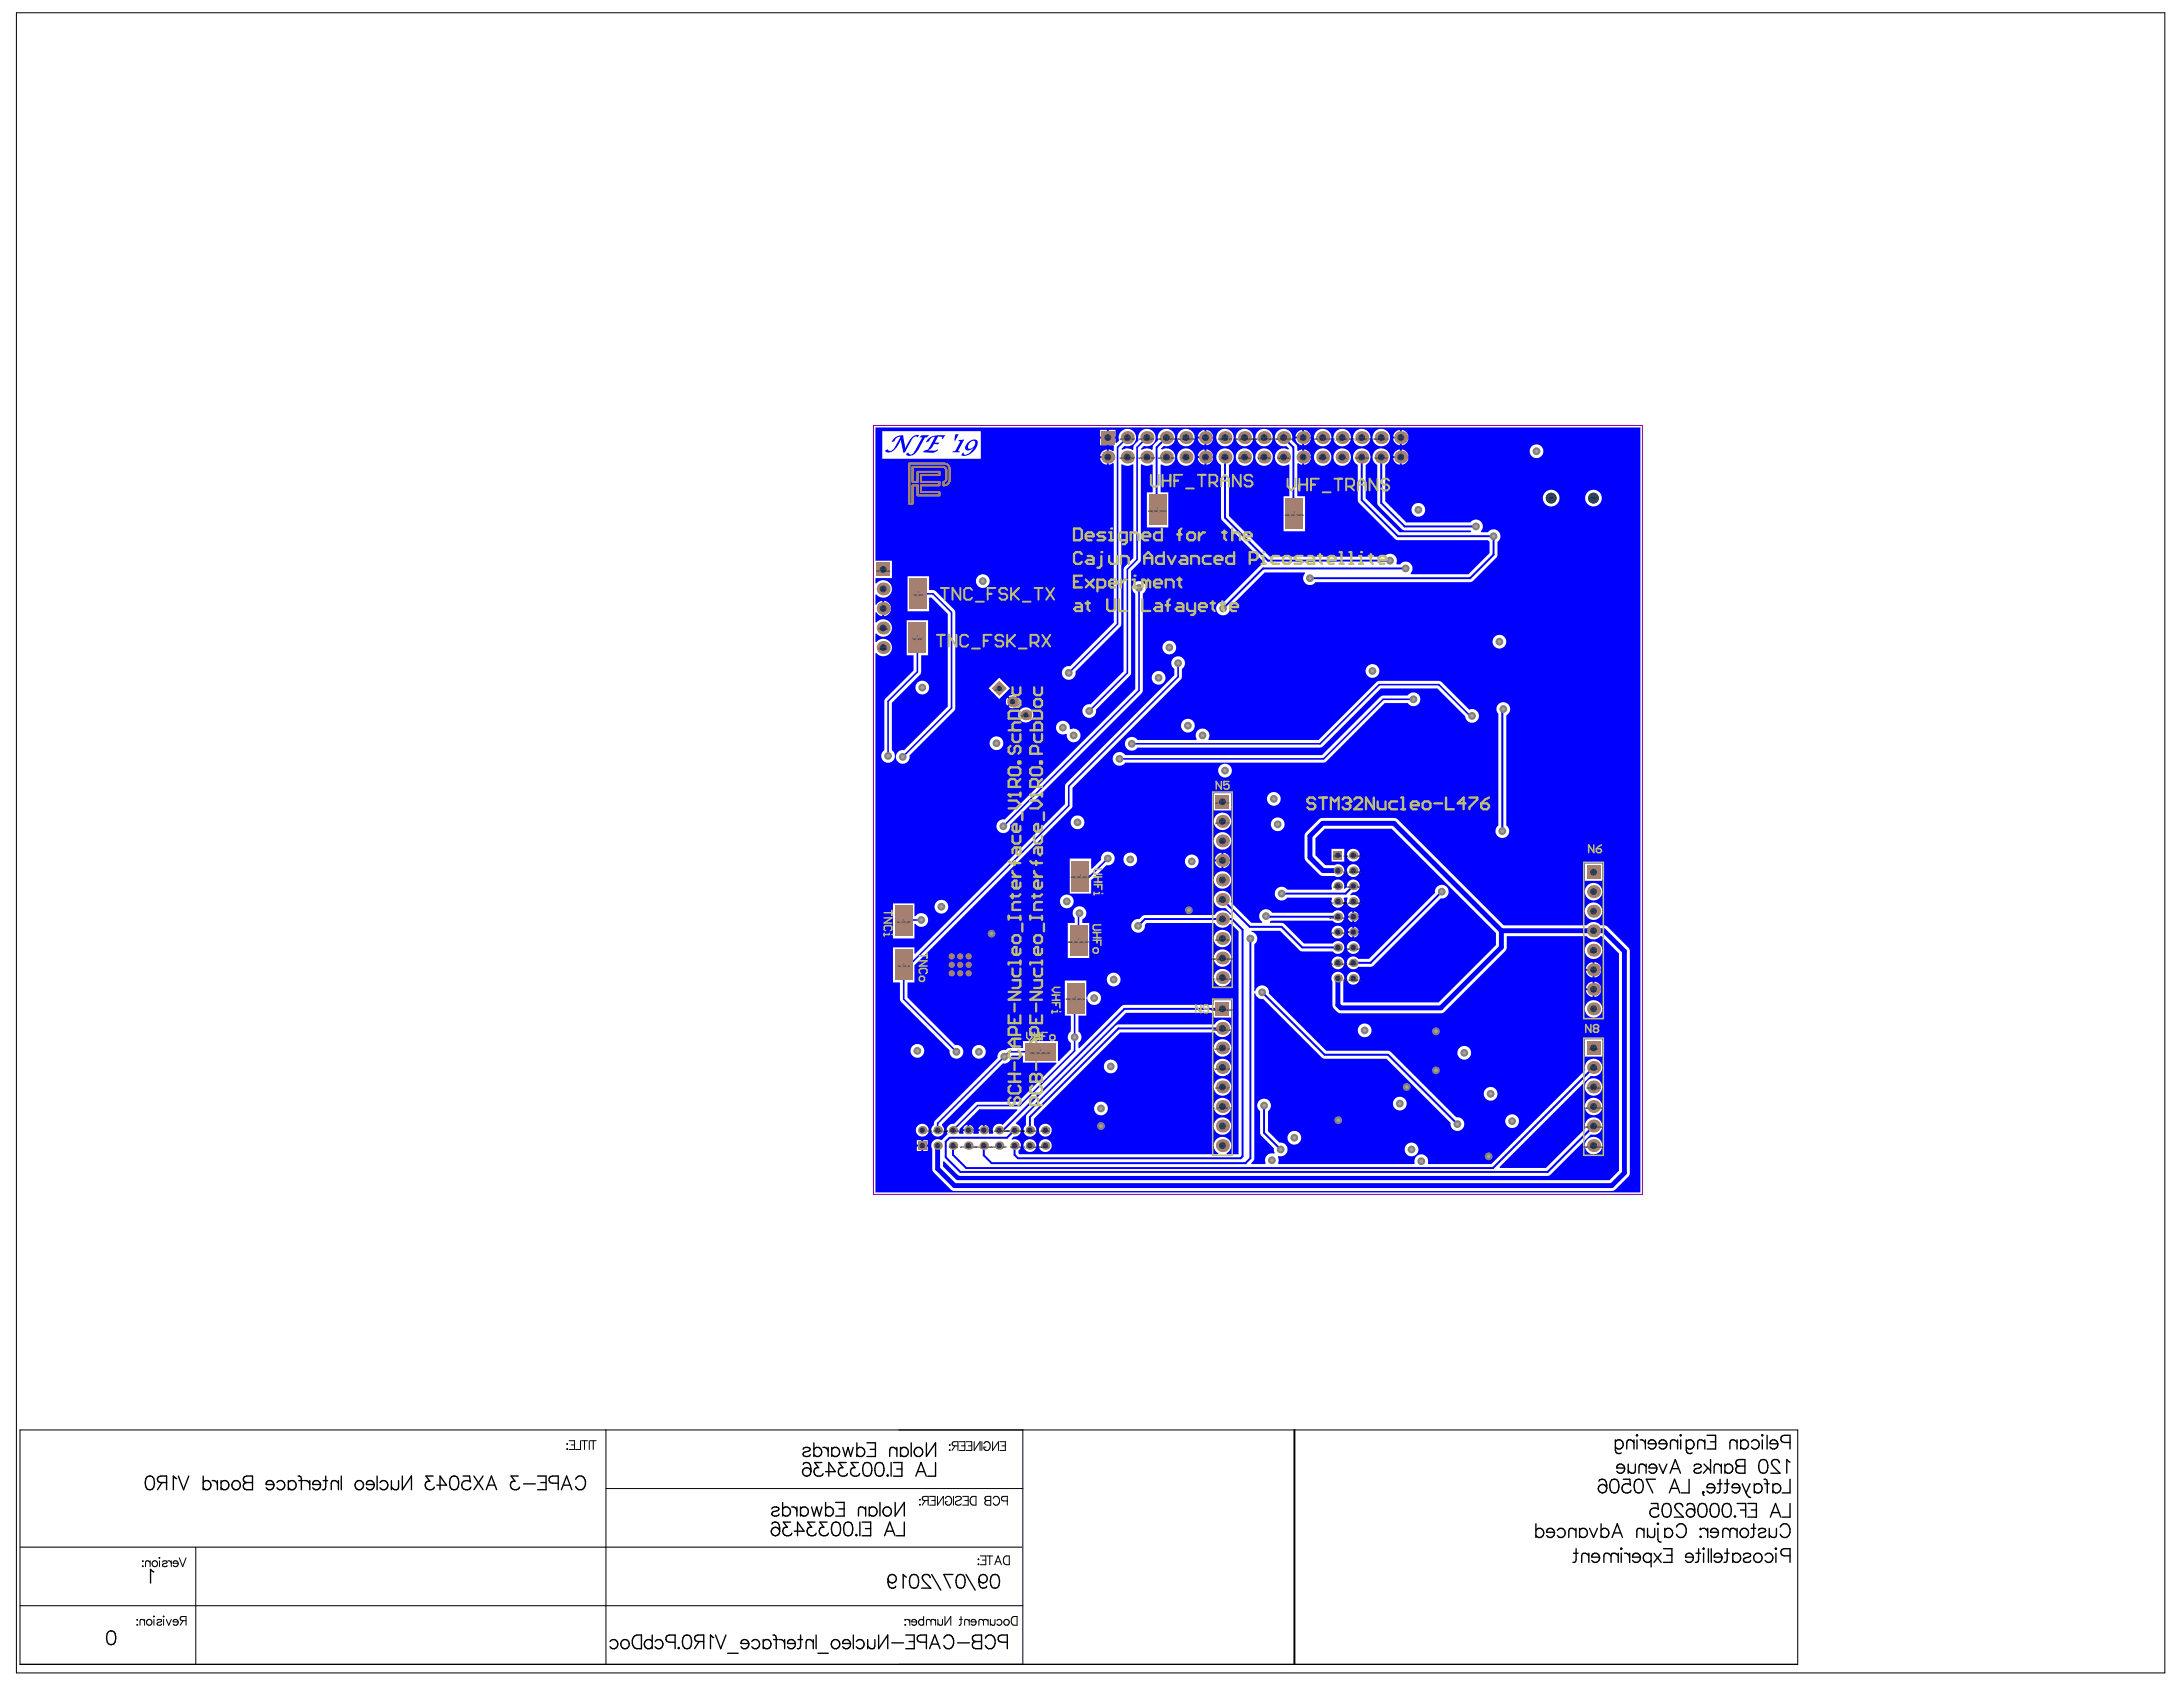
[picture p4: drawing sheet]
<svg xmlns="http://www.w3.org/2000/svg" width="279mm" height="216mm" viewBox="0 0 279 216" stroke-linecap="round" stroke-linejoin="round" font-family="sans-serif">
<defs><g id="words">
<g font-size=".3">
<text x="141.5" y="58.8">GND</text>
<text x="141.5" y="56.3">GND</text>
<text x="141.7" y="56">1</text>
<text x="143.3" y="56.3">I2C1_SCL_OUT</text>
<text x="143.3" y="58.8">SPI1_SCK_OUT</text>
<text x="144.2" y="56">3</text>
<text x="144.2" y="58.5">4</text>
<text x="145.7" y="58.8">SPI1_MISO_OUT</text>
<text x="145.8" y="56.3">I2C1_SDA_OUT</text>
<text x="146.7" y="56">5</text>
<text x="148.1" y="56.3">COM_UHF_TX/R\X\COM_UHF_EN/D\I\S\</text>
<text x="148.2" y="58.8">SPI1_MOSI_OUT</text>
<text x="149.2" y="56">7</text>
<text x="149.2" y="58.5">8</text>
<text x="151.3" y="58.8">UHF_CS</text>
<text x="151.6" y="58.5">10</text>
<text x="151.7" y="56">9</text>
<text x="154" y="56.3">GND</text>
<text x="154" y="58.8">GND</text>
<text x="154.1" y="56">11</text>
<text x="154.1" y="58.5">12</text>
<text x="155.9" y="56.3">COM_UHF_BP COM_UHF_TOP/B\O\CO</text>
<text x="156.3" y="58.8">VHF</text>
<text x="156.6" y="56">13</text>
<text x="156.6" y="58.5">14</text>
<text x="156.8" y="58.8">_CS</text>
<text x="158.5" y="58.8">UHF_ACTIVE</text>
<text x="159.1" y="56">15</text>
<text x="159.1" y="58.5">16</text>
<text x="160.4" y="56.3">T\M_VHF_TOP/B\O\T\OM_VHF_TX/R\X\</text>
<text x="161" y="58.8">VHF_ACTIVE</text>
<text x="161.6" y="56">17</text>
<text x="161.6" y="58.5">18</text>
<text x="163.1" y="56.3">C</text>
<text x="163.5" y="58.8">TNC_ACTIVE</text>
<text x="164.1" y="56">19</text>
<text x="164.1" y="58.5">20</text>
<text x="166.5" y="56.3">GND</text>
<text x="166.5" y="58.8">GND</text>
<text x="166.6" y="56">21</text>
<text x="166.6" y="58.5">22</text>
<text x="168.1" y="56.3">COM_VHF_HP/L\P\U1_ST_TX-TNC_RXU1_ST_RX-TNC_TX</text>
<text x="168.7" y="58.8">UHF_IRQ</text>
<text x="169.1" y="56">23</text>
<text x="169.1" y="58.5">24</text>
<text x="171.2" y="58.8">VHF_IRQ</text>
<text x="171.6" y="56">25</text>
<text x="171.6" y="58.5">26</text>
<text x="173.4" y="58.8">TNC_PTT_IRQ</text>
<text x="174.1" y="56">27</text>
<text x="174.1" y="58.5">28</text>
<text x="175.9" y="56.3">DEBUG_LED_4</text>
<text x="175.9" y="58.8">TNC_E</text>
<text x="176.6" y="56">29</text>
<text x="176.6" y="58.5">30</text>
<text x="176.8" y="58.8">NERGY</text>
<text x="179" y="56.3">GND</text>
<text x="179" y="58.8">GND</text>
<text x="179.1" y="56">31</text>
<text x="179.1" y="58.5">32</text>
<text x="147" y="65.5">COM_UHF_TX/R\X\</text>
<text x="203.7" y="63.9">MH</text>
<text x="164.5" y="66">COM_VHF_TX/R\X\</text>
<text x="112.2" y="73.2">TNC_M\C\L\R\</text>
<text x="112.8" y="75.7">3V3</text>
<text x="113" y="75.3">2</text>
<text x="113" y="72.8">1</text>
<text x="113" y="77.8">3</text>
<text x="116.9" y="76.3">TNC_MTX</text>
<text x="112.4" y="83.2">TNC_PGC</text>
<text x="112.4" y="80.7">TNC_PGD</text>
<text x="112.8" y="78.2">GND</text>
<text x="113" y="82.8">5</text>
<text x="113" y="80.3">4</text>
<text x="116.8" y="81.9">TNC_</text>
<text x="117.5" y="81.9">MRX</text>
<text x="127.3" y="88.4">M_OSC1</text>
<text x="127.8" y="88.1">1</text>
<text x="129.5" y="89.7">2</text>
<text x="129.3" y="90.1">GND</text>
<text x="130.7" y="91.8">M_OSC2</text>
<text x="131.2" y="91.4">3</text>
<text x="155.6" y="105.4">I2C1_SDA_ST</text>
<text x="155.6" y="102.9">I2C1_SCL_ST</text>
<text x="156.2" y="107.9">3V3</text>
<text x="156.4" y="105.1">2</text>
<text x="156.4" y="107.6">3</text>
<text x="156.4" y="102.6">1</text>
<text x="137.1" y="112.4">COM_UHF_AUD_I</text>
<text x="139.3" y="112.4">N</text>
<text x="156.2" y="110.4">GND</text>
<text x="156.4" y="110.1">4</text>
<text x="170.7" y="113.7">UHF_IRQ</text>
<text x="170.7" y="109.7">PA_PWR</text>
<text x="171" y="111.7">3V3</text>
<text x="171.1" y="113.3">5</text>
<text x="171.1" y="111.4">3</text>
<text x="171.1" y="109.4">1</text>
<text x="171.9" y="111.7">COM_UHF_EN/D\I\S\</text>
<text x="172" y="109.7">COM_UHF_TX/R\X\</text>
<text x="172.3" y="113.7">COM_UHF_BP</text>
<text x="173.1" y="113.3">6</text>
<text x="173.1" y="111.4">4</text>
<text x="173.1" y="109.4">2</text>
<text x="114.8" y="118.2">TNC_SIG_OUT</text>
<text x="156" y="115.4">UHF_CS</text>
<text x="156" y="117.9">VHF_CS</text>
<text x="156.4" y="115.1">6</text>
<text x="156.4" y="117.6">7</text>
<text x="170.2" y="117.6">SPI1_MISO_UHF</text>
<text x="170.2" y="115.6">SPI1_MOSI_OUT</text>
<text x="170.3" y="119.6">SPI1_SCK_OUT</text>
<text x="171.1" y="119.2">11</text>
<text x="171.1" y="117.3">9</text>
<text x="171.1" y="115.3">7</text>
<text x="171.8" y="115.6">COM_UHF_TOP/B\O\T\</text>
<text x="172.9" y="119.6">GND</text>
<text x="172.9" y="117.6">GND</text>
<text x="173" y="119.2">12</text>
<text x="173" y="117.3">10</text>
<text x="173.1" y="115.3">8</text>
<text x="203.7" y="119.4">3V3</text>
<text x="203.9" y="119.1">4</text>
<text x="114.9" y="123.8">TNC_SIG_IN</text>
<text x="136.7" y="120.7">CO</text>
<text x="137.1" y="120.7">M_UHF_AUD_OU</text>
<text x="139.2" y="120.7">T</text>
<text x="155.1" y="122.9">C</text>
<text x="155.2" y="125.4">U1_ST_TX-TNC_RX</text>
<text x="155.2" y="122.9">OM_UHF_TOP/B\O\T\</text>
<text x="155.6" y="120.4">COM_UHF_BP</text>
<text x="156.3" y="125.1">10</text>
<text x="156.4" y="122.6">9</text>
<text x="156.4" y="120.1">8</text>
<text x="170" y="123.5">COM_UHF_AUD_IN OneWire</text>
<text x="170.7" y="121.5">UHF_CS</text>
<text x="171" y="125.5">3V3</text>
<text x="171.1" y="125.1">17</text>
<text x="171.1" y="123.2">15</text>
<text x="171.1" y="121.2">13</text>
<text x="171.9" y="125.5">COM_UHF_AUD_OUT</text>
<text x="172.2" y="121.5">COM_UHF_RFS</text>
<text x="173" y="125.1">18</text>
<text x="173" y="123.2">16</text>
<text x="173" y="121.2">14</text>
<text x="203.5" y="121.9">5VOUT</text>
<text x="203.7" y="124.4">GND</text>
<text x="203.9" y="121.6">5</text>
<text x="203.9" y="124.1">6</text>
<text x="136.5" y="128">COM_VH</text>
<text x="137.6" y="128">F_AUD_I</text>
<text x="138.7" y="128">N</text>
<text x="155.1" y="129.4">C</text>
<text x="155.2" y="129.4">OM_VHF_TOP/B\O\T\</text>
<text x="155.3" y="131.9">COM_VHF_HP/L\P\</text>
<text x="156.4" y="129.1">1</text>
<text x="156.4" y="131.6">2</text>
<text x="203.7" y="126.9">GND</text>
<text x="203.9" y="126.6">7</text>
<text x="131.9" y="134.9">COM_VHF_AUD_OUT</text>
<text x="155.5" y="134.4">SPI1_MISO_ST</text>
<text x="155.5" y="136.9">SPI1_MOSI_ST</text>
<text x="156.4" y="134.1">3</text>
<text x="156.4" y="136.6">4</text>
<text x="203.4" y="134.4">UHF_IRQ</text>
<text x="203.4" y="136.9">VHF_IRQ</text>
<text x="203.9" y="134.1">1</text>
<text x="203.9" y="136.6">2</text>
<text x="155.2" y="141.9">U1_ST_RX-TNC_TX</text>
<text x="155.6" y="139.4">SPI1_SCK_ST</text>
<text x="156.4" y="139.1">5</text>
<text x="156.4" y="141.6">6</text>
<text x="202.8" y="141.9">COM_UHF_TX/R\X\</text>
<text x="203.1" y="139.4">TNC_PTT_IRQ</text>
<text x="203.9" y="139.1">3</text>
<text x="203.9" y="141.6">4</text>
<text x="117.8" y="146.9">GND</text>
<text x="117.8" y="144.9">3V3</text>
<text x="118" y="146.6">1</text>
<text x="118" y="144.6">2</text>
<text x="118.7" y="144.9">COM_VHF_AUD_COT</text>
<text x="119.8" y="146.9">3V3</text>
<text x="119.9" y="146.6">3</text>
<text x="119.9" y="144.6">4</text>
<text x="120.8" y="144.9">OUM_VHF_AUD_IN</text>
<text x="121.4" y="146.9">VHF_IRQ</text>
<text x="121.9" y="146.6">5</text>
<text x="121.9" y="144.6">6</text>
<text x="122.9" y="146.9">SPI1_MOSI_OUT</text>
<text x="123.7" y="144.9">GND</text>
<text x="123.9" y="146.6">7</text>
<text x="123.9" y="144.6">8</text>
<text x="124.9" y="146.9">SPI1_MISO_VHFSPI1_SCK_OUT</text>
<text x="125.7" y="144.9">GND</text>
<text x="125.7" y="144.6">10</text>
<text x="125.8" y="146.6">9</text>
<text x="126.5" y="144.9">COM_VHF_TOP/B\O\T\</text>
<text x="127.7" y="146.6">11</text>
<text x="127.7" y="144.6">12</text>
<text x="128.7" y="144.9">COM_VHF_TX/RCX\</text>
<text x="129.3" y="146.9">VHF_CSADC1_9_COM_VHF_RFSneWire</text>
<text x="129.7" y="146.6">13</text>
<text x="129.7" y="144.6">14</text>
<text x="130.7" y="144.9">\OM_VHF_HP/L\P\ PA_PWR</text>
<text x="131.6" y="146.6">15</text>
<text x="131.6" y="144.6">16</text>
<text x="133.2" y="146.9">O</text>
<text x="133.6" y="146.6">17</text>
<text x="133.6" y="144.6">18</text>
<text x="202.7" y="146.9">COM_UHF_EN/D\I\S\</text>
<text x="202.8" y="144.4">COM_VHF_TX/R\X\</text>
<text x="203.9" y="144.1">5</text>
<text x="203.9" y="146.6">6</text>
</g>
</g></defs>
<path d="M111.8 54.5h98.4v98.4h-98.4z" fill="none" stroke="#800080" stroke-width=".13"/>
<g fill="none" stroke="#000" stroke-width=".13">
<path d="M2.1 1.6h275v212.5h-275zM2.6 183h227.5v30h-227.5zM2.6 198h128.2M18.2 199.8h.1zM19.2 200l-.3-.2h-.2l-.1 .7M19.2 199.8v.7M20.4 199.4h.1zM20.4 199.8v.7M20.8 199.9a.34 .34 0 0 1 .6 0l-.2 .2-.3 .1-.1 .1a.34 .34 0 0 0 .6 0M21.5 199.8a.36 .36 0 0 1 .4 .3M21.9 199.8v.7M22.3 199.8a.34 .34 0 0 1 .5 .3h-.6z"/>
<path d="M23 199.4l.4 1.1 .4-1.1M25.1 198v15M72.5 184.8h.2zM72.6 185.4v.1zM72.8 184.4h.7v1.1h-.7M73.1 184.9h.4M74.3 184.4v1.1h-.6M74.4 184.4h.8M74.8 184.4v1.1M75.4 184.4v1.1M75.6 184.4h.7M75.9 184.4v1.1"/>
<path d="M77.6 183v30M77.6 190.5h53.3M117.7 192.5v.1zM117.7 191.9v.1zM118.4 192l-.4 .6M118.8 192h-.7l-.1-.2 .1-.2 .2-.1h.5v1.1M119 191.5h.7v1.1h-.7M119.2 192h.5M120 191.5v1.1l.7-1.1v1.1M121 191.8a.41 .41 0 0 1 .5-.3 .41 .41 0 0 1 .3 .4v.3a.4 .4 0 0 1-.4 .4 .4 .4 0 0 1-.4-.4h.3M121.6 184.9v.1zM121.6 185.5v.1z"/>
<path d="M122 191.5v1.1M122.2 185l-.3 .6M122.3 191.7a.42 .42 0 0 1 .4-.2 .42 .42 0 0 1 .3 .3l-.1 .1-.5 .2-.1 .4a.49 .49 0 0 0 .7 0M122.6 185h-.6l-.1-.2v-.2l.2-.1h.5v1.1M122.8 184.5h.7v1.1h-.7M123.1 185h.4M123.2 191.5h.7v1.1h-.7M123.5 192h.4M123.7 184.5h.7v1.1h-.7M123.9 185h.5M124.4 191.6l.5-.1v1.1h-.4a.63 .63 0 0 1-.1-1zM124.7 184.5v1.1l.7-1.1v1.1"/>
<path d="M125.2 199.6h.1zM125.5 199.1h.7v1.2h-.7M125.7 184.5v1.1M125.7 199.7h.5M125.9 184.8a.41 .41 0 0 1 .5-.3 .41 .41 0 0 1 .3 .4v.3a.4 .4 0 0 1-.4 .4 .4 .4 0 0 1-.4-.4h.3M126.2 191.6l.6-.1v1.1h-.5a.29 .29 0 0 1-.3-.3 .29 .29 0 0 1 .3-.3l-.2-.2zM126.3 199.1h.8M126.3 192h.5M126.7 199.1v1.2M127 184.5v1.1l.8-1.1v1.1M127.1 191.8a.41 .41 0 0 1 .5-.3 .41 .41 0 0 1 .3 .4v.3a.41 .41 0 0 1-.3 .4 .41 .41 0 0 1-.5-.2M127.5 199.9h.5"/>
<path d="M128 184.5h.7v1.1h-.7M128.2 185h.5M128.6 199.2l.6-.1v1.2h-.4a.63 .63 0 0 1-.2-1.1zM128.9 192.1h-.5a.3 .3 0 0 1-.2-.3 .3 .3 0 0 1 .2-.3h.5v1.1M130.9 183v30M2.6 205.5h128.3M17.5 207.3h.1zM17.5 207.9h.1zM18.2 200.4h.1zM18.5 207.5l-.3-.3-.2 .1-.1 .7M18.5 207.2v.8M19.6 206.9h.2z"/>
<path d="M19.7 207.2v.8M20.1 207.4a.34 .34 0 0 1 .6 0l-.2 .2-.3 .1-.1 .1a.34 .34 0 0 0 .6 0M20.9 206.9h.1zM20.9 207.2v.8M21.3 207.2l.3 .8 .3-.8M22.3 207.3a.34 .34 0 0 1 .5 .3h-.6zM22.8 207.6a.35 .35 0 0 1-.2 .4 .35 .35 0 0 1-.4-.2M22.8 200.1a.35 .35 0 0 1-.2 .4 .35 .35 0 0 1-.4-.2M23.4 207.4l-.3 .6M23.8 207.4h-.6l-.1-.2v-.2l.2-.1h.5v1.1M115.8 207.3h.1zM115.8 207.9h.1z"/>
<path d="M116 207.2a.36 .36 0 0 1 .4 .4M116.4 207.2v.8M116.8 207.3a.34 .34 0 0 1 .5 .3h-.6zM117.3 207.6a.35 .35 0 0 1-.2 .4 .35 .35 0 0 1-.4-.2M118.2 207.4a.36 .36 0 0 0-.5 0 .36 .36 0 0 0 0 .5 .36 .36 0 0 0 .5-.1M118.2 206.9v1.1M119.2 207.5l-.3-.3-.3 .1v.7M119.2 207.5l.1-.3 .3 .1 .1 .2M119.2 207.5v.5M119.7 207.2v.8M120 207.2v.8M120.6 207.2v.7l-.3 .1-.3-.2"/>
<path d="M120.9 206.9v1.1l.8-1.1v1.1M122.8 207.2h.4M123 206.9v.9v.1l-.3 .1M124 207.5l-.2-.3-.3 .1v.7M124 207.2v.8M124.4 207.3a.34 .34 0 0 1 .5 .3h-.6zM124.9 207.6a.35 .35 0 0 1-.2 .4 .35 .35 0 0 1-.4-.2M125.2 200.2h.1zM125.9 207.5l-.3-.3-.3 .1v.7M125.9 207.5l.1-.3 .3 .1 .2 .2M125.9 207.5v.5M126.5 207.2v.8"/>
<path d="M126.8 207.2v.8M127.3 200.3l.4-1.2 .5 1.2M127.3 207.2v.7l-.3 .1-.2-.2M127.6 207.4a.36 .36 0 0 1 .5 0 .36 .36 0 0 1 0 .5 .36 .36 0 0 1-.5-.1M129.6 206.9h.6v1.1h-.4a.63 .63 0 0 1-.2-1.1z"/>
<circle cx="19.1" cy="207.6" r=".37"/>
<circle cx="19.8" cy="200.1" r=".37"/>
<circle cx="128.8" cy="207.6" r=".37"/>
</g>
<path d="M165.7 183v30" fill="none" stroke="#000" stroke-width=".25"/>
<g fill="none" stroke="#000" stroke-width=".17">
<path d="M18.8 189a.57 .57 0 0 1 .9 .2 1.45 1.45 0 0 1-.2 1.4 .57 .57 0 0 1-.8-.3 1.45 1.45 0 0 1 .1-1.3zM20.7 189.7l-.5 1M21.3 189.7h-1a.4 .4 0 0 1 0-.7l1-.1v1.8M22.6 189.2l-.4-.3v1.8M22.8 188.9l.7 1.8 .7-1.8M26 189.7a.56 .56 0 0 1 .8 0 .56 .56 0 0 1 0 .8 .56 .56 0 0 1-.8-.1M26 188.9v1.8M27.2 189.5a.56 .56 0 0 1 .6 .5M27.8 189.5v1.2M28.3 189.7a.56 .56 0 0 1 .8 0 .56 .56 0 0 1 0 .8 .56 .56 0 0 1-.8-.1M28.3 189.5v1.2M31.2 189.1l.4-.2h.7v1.8h-.7a.46 .46 0 0 1-.5-.5 .46 .46 0 0 1 .5-.5h-.3a.4 .4 0 0 1-.1-.6z"/>
<path d="M31.6 189.7h.7M34.2 189.7a.52 .52 0 0 1 .5-.2 .52 .52 0 0 1 .4 .5h-1zM35.1 190a.55 .55 0 0 1-.4 .6 .55 .55 0 0 1-.6-.2M35.4 189.7a.56 .56 0 0 1 .9 0 .56 .56 0 0 1 0 .8 .56 .56 0 0 1-.9-.1M36.9 189.7a.56 .56 0 0 1 .8 0 .56 .56 0 0 1 0 .8 .56 .56 0 0 1-.8-.1M36.9 189.5v1.2M38.2 188.9l.3 .1 .1 .2v1.5M38.2 189.5h.6M39 189.5a.56 .56 0 0 1 .6 .5M39.6 189.5v1.2M40.1 189.7a.52 .52 0 0 1 .6-.2 .52 .52 0 0 1 .3 .5h-1zM41 190a.55 .55 0 0 1-.3 .6 .55 .55 0 0 1-.7-.2"/>
<path d="M41.4 189.5h.5M41.7 188.9v1.4l-.1 .3-.3 .1M43.3 189.8l-.4-.3-.4 .1-.1 1.1M43.3 189.5v1.2M43.7 188.9v1.8M47 189.7a.52 .52 0 0 1 .6-.2 .52 .52 0 0 1 .3 .5h-1zM47.9 190a.55 .55 0 0 1-.3 .6 .55 .55 0 0 1-.7-.2M48.3 188.9v1.8M48.6 189.7a.56 .56 0 0 1 .9 0 .56 .56 0 0 1 0 .8 .56 .56 0 0 1-.9-.1M50.1 189.5v1.2M51 189.5l-.1 1.1-.4 .1-.4-.4M51.5 188.9v1.8l1.2-1.8v1.8"/>
<path d="M55.4 188.9h-.9l.5 .7a.56 .56 0 0 0-.6 .6 .56 .56 0 0 0 .8 .5l.2-.1 .2-.3M55.9 190.1h1.3l-.9-1.2v1.8M57.8 189a.57 .57 0 0 1 .8 .2 1.44 1.44 0 0 1-.1 1.4 .57 .57 0 0 1-.9-.3 1.45 1.45 0 0 1 .2-1.3zM59.3 188.9h.8l.1 .8a.62 .62 0 0 0-.9-.1 .62 .62 0 0 0 .1 1 .62 .62 0 0 0 .9-.3M60.7 188.9l1.1 1.8M61.8 188.9l-1.1 1.8M62.2 190.7l.7-1.8 .7 1.8M62.5 190.1h.8M66.3 188.9h-.9l.5 .7a.56 .56 0 0 0-.6 .6 .56 .56 0 0 0 .8 .5l.2-.1 .2-.3M67 189.9h1.5M68.8 188.9h1.1v1.8h-1.1M69.2 189.7h.7"/>
<path d="M71.4 189.8h-.7a.46 .46 0 0 1-.4-.4 .46 .46 0 0 1 .4-.5h.7v1.8M71.9 190.7l.6-1.8 .7 1.8M72.1 190.1h.8M73.7 189.3a.64 .64 0 0 1 .7-.4 .64 .64 0 0 1 .5 .7 .77 .77 0 0 1-.1 .8 .77 .77 0 0 1-.9 .2l-.2-.4M98.8 193.1a.53 .53 0 0 1 .9 0l-.2 .3-.6 .1-.1 .3a.53 .53 0 0 0 .9 0M98.8 195a.52 .52 0 0 1 .7-.1l.2 .2 .1 .9M100.2 193.1a.56 .56 0 0 1 .8-.1 .56 .56 0 0 1 0 .9 .56 .56 0 0 1-.8-.1M100.2 192.3v1.7M101.2 194.8h-.9l.5 .7a.56 .56 0 0 0-.6 .6 .56 .56 0 0 0 .7 .4h.3l.2-.3M101.3 192.9a.56 .56 0 0 1 .7 .5M101.7 196h1.2l-.8-1.2v1.7M102 192.9v1.1"/>
<path d="M102.5 193.1a.56 .56 0 0 1 .8-.1 .56 .56 0 0 1 0 .9 .56 .56 0 0 1-.8-.1M102.5 192.9v1.1M102.8 185.5a.53 .53 0 0 1 .9 0l-.2 .2-.6 .2-.1 .3a.53 .53 0 0 0 .9 0M102.8 187.4a.51 .51 0 0 1 .7-.1l.2 .2 .1 .8M103.9 192.9l.3 1.1 .3-1.1 .4 1.1 .3-1.1M104.2 185.5a.56 .56 0 0 1 .8-.1 .56 .56 0 0 1 0 .8 .56 .56 0 0 1-.8 0M104.2 184.7v1.7M104.3 194.8h-.9l.5 .7a.56 .56 0 0 0-.6 .6 .56 .56 0 0 0 .8 .4h.2l.2-.3M105.2 187.2h-.9l.5 .6a.56 .56 0 0 0-.6 .7 .56 .56 0 0 0 .7 .4l.3-.1 .2-.2M105.3 185.2a.56 .56 0 0 1 .7 .5M105.7 188.3h1.2l-.8-1.1v1.7M105.7 193.1a.56 .56 0 0 1 .8-.1 .56 .56 0 0 1 0 .9 .56 .56 0 0 1-.8-.1"/>
<path d="M105.7 192.3v1.7M105.9 194.8h-1l.5 .7a.56 .56 0 0 0-.6 .6 .56 .56 0 0 0 .8 .4h.3l.1-.3M106 185.2v1.2M106.5 185.5a.56 .56 0 0 1 .8-.1 .56 .56 0 0 1 0 .8 .56 .56 0 0 1-.8 0M106.5 185.2v1.2M106.7 194.9a.57 .57 0 0 1 .8 .2 1.45 1.45 0 0 1-.2 1.4 .57 .57 0 0 1-.8-.3 1.45 1.45 0 0 1 .2-1.3zM107 192.3h1v1.7h-1M107.4 193.1h.6M107.9 185.2l.3 1.2 .3-1.2 .4 1.2 .3-1.2M108.2 194.9a.57 .57 0 0 1 .9 .2 1.45 1.45 0 0 1-.2 1.4 .57 .57 0 0 1-.8-.3 1.44 1.44 0 0 1 .1-1.3zM108.3 187.2h-.9l.5 .6a.56 .56 0 0 0-.6 .7 .56 .56 0 0 0 .8 .4l.2-.1 .2-.2M109.6 196.4l.1 .1h-.1h-.1z"/>
<path d="M109.7 185.5a.56 .56 0 0 1 .8-.1 .56 .56 0 0 1 0 .8 .56 .56 0 0 1-.8 0M109.7 184.7v1.7M109.9 187.2h-1l.5 .6a.56 .56 0 0 0-.6 .7 .56 .56 0 0 0 .8 .4l.3-.1 .1-.2M110.1 194.8v1.7M110.3 194.8h1.1v1.7h-1.1M110.7 187.3a.57 .57 0 0 1 .8 .2 1.45 1.45 0 0 1-.2 1.3 .57 .57 0 0 1-.8-.2 1.45 1.45 0 0 1 .2-1.3zM110.8 195.6h.6M110.8 193.2l-.4-.3h-.4l-.1 1.1M110.8 192.9v1.1M111 184.7h1v1.7h-1M111.3 193.1a.56 .56 0 0 1 .8-.1 .56 .56 0 0 1 0 .9 .56 .56 0 0 1-.8-.1M111.3 192.9v1.1"/>
<path d="M111.4 185.5h.6M112.2 187.3a.57 .57 0 0 1 .9 .2 1.45 1.45 0 0 1-.2 1.3 .57 .57 0 0 1-.8-.2 1.44 1.44 0 0 1 .1-1.3zM112.6 192.3v1.7M113.2 196.5l.7-1.7 .6 1.7M113.5 196h.8M113.6 188.8h.1l-.1 .1-.1-.1zM114.1 187.2v1.7M114.3 187.2h1.1v1.7h-1.1M114.6 192.3v1.7l1.1-1.7v1.7M114.8 188h.6M114.8 185.6l-.4-.4-.4 .1-.1 1.1M114.8 185.2v1.2"/>
<path d="M115.3 185.5a.56 .56 0 0 1 .8-.1 .56 .56 0 0 1 0 .8 .56 .56 0 0 1-.8 0M115.3 185.2v1.2M115.7 194.8v1.7h-1M116.6 184.7v1.7M117.2 188.9l.7-1.7 .6 1.7M117.5 188.3h.8M118.6 184.7v1.7l1.1-1.7v1.7M119.7 187.2v1.7h-1M196.6 195.8a.56 .56 0 0 1 .8 0 .56 .56 0 0 1 0 .8 .56 .56 0 0 1-.8-.1M196.6 195v1.8M198 195.8a.52 .52 0 0 1 .6-.2 .52 .52 0 0 1 .4 .5h-1zM199 196.1a.55 .55 0 0 1-.4 .6 .55 .55 0 0 1-.6-.2"/>
<path d="M199.3 195.8a.56 .56 0 0 1 .9 0 .56 .56 0 0 1 0 .8 .56 .56 0 0 1-.9-.1M201.4 198.8h.6M201.7 195.9l-.4-.3-.4 .1-.1 1.1M201.7 195.6v1.2M201.7 198.2v1.4l-.1 .3-.3 .1M202.2 195.8a.56 .56 0 0 1 .8 0 .56 .56 0 0 1 0 .8 .56 .56 0 0 1-.8-.1M202.2 195.6v1.2M203.4 199.1l-.5-.3-.4 .1-.1 1.1M203.4 198.8v1.2M203.5 195.6l.5 1.2 .5-1.2M203.8 199a.52 .52 0 0 1 .6-.2 .52 .52 0 0 1 .3 .5h-1zM204.6 189.6a.52 .52 0 0 1 .8-.2l.2 .2v.9"/>
<path d="M204.7 199.3a.55 .55 0 0 1-.3 .6 .55 .55 0 0 1-.7-.2M204.9 195.8a.56 .56 0 0 1 .8 0 .56 .56 0 0 1 0 .8 .56 .56 0 0 1-.8-.1M204.9 195v1.8M206.2 199.1l-.4-.3-.4 .1-.1 .2v.9M206.2 199.1l.1-.2 .1-.1 .5 .1 .2 .2M206.2 199.1v.9M206.3 189.4a.57 .57 0 0 1 .8 .2 1.44 1.44 0 0 1-.1 1.4 .57 .57 0 0 1-.9-.3 1.45 1.45 0 0 1 .2-1.3zM206.3 196.8l.7-1.8 .7 1.8M206.6 196.2h.8M206.8 184.5a.56 .56 0 0 1 .8-.1 .56 .56 0 0 1 0 .9 .56 .56 0 0 1-.8-.1M206.8 184.3v1.3a.46 .46 0 0 0 .2 .4 .46 .46 0 0 0 .5-.1M207 187.5a.52 .52 0 0 1 .6-.1 .52 .52 0 0 1 .3 .5h-1z"/>
<path d="M207.1 198.8v1.2M207.4 198.2l.1-.1 .1 .1-.1 .1zM207.5 198.8v1.2M207.8 189.3h.8l.1 .8a.62 .62 0 0 0-1-.1 .62 .62 0 0 0 .2 1 .62 .62 0 0 0 .9-.3M207.9 198.8a.56 .56 0 0 1 .7 .5M207.9 187.9a.55 .55 0 0 1-.3 .6 .55 .55 0 0 1-.7-.2M208.4 187.4v1.1M208.6 198.8v1.2M209 199a.52 .52 0 0 1 .6-.2 .52 .52 0 0 1 .4 .5h-1zM209.1 184.6l-.4-.3-.4 .1-.1 1M209.1 184.3v1.1M209.3 187.4l-.1 1.1h-.4l-.4-.3"/>
<path d="M209.4 189.4a.57 .57 0 0 1 .8 .2 1.44 1.44 0 0 1-.1 1.4 .57 .57 0 0 1-.9-.3 1.45 1.45 0 0 1 .2-1.3zM209.4 183.7l.1-.1 .1 .1-.1 .1zM209.5 184.3v1.1M209.9 184.3a.56 .56 0 0 1 .7 .5M210 199.3a.55 .55 0 0 1-.4 .6 .55 .55 0 0 1-.6-.2M210.4 195.9l-.4-.3-.4 .1-.1 .2v.9M210.4 195.6v1.2M210.6 184.3v1.1M210.7 187.7l-.4-.3-.4 .1-.1 1M210.7 187.4v1.1M210.9 195.6v1.2M211.1 184.4a.52 .52 0 0 1 .5-.1 .52 .52 0 0 1 .4 .5h-1z"/>
<path d="M211.1 187.5a.52 .52 0 0 1 .6-.1 .52 .52 0 0 1 .4 .5h-1zM211.3 199a.56 .56 0 0 0-.8 0 .56 .56 0 0 0 0 .8 .56 .56 0 0 0 .8-.1M211.3 198.8v1.7M211.3 192.4h.9l.1 .8a.62 .62 0 0 0-1-.1 .62 .62 0 0 0 .1 1 .62 .62 0 0 0 .9-.3M211.7 198.8l.9 1.2M211.8 195.6l-.1 1.1-.4 .1-.4-.4M211.9 189.3h-1.2l.8 1.8M212 184.8a.55 .55 0 0 1-.4 .6 .55 .55 0 0 1-.6-.2M212.1 187.9a.55 .55 0 0 1-.4 .6 .55 .55 0 0 1-.6-.2M212.1 195l.1-.1 .1 .1-.1 .1zM212.2 195.6v1.4l.1 .3h.3M212.3 187.4l.5 1.1 .5-1.1"/>
<path d="M212.4 184.4a.52 .52 0 0 1 .6-.1 .52 .52 0 0 1 .3 .5h-1zM212.6 198.8l-.9 1.2M212.9 198.2h1.1v1.8h-1.1M213 192.5a.57 .57 0 0 1 .8 .2 1.44 1.44 0 0 1-.2 1.4 .57 .57 0 0 1-.8-.3 1.45 1.45 0 0 1 .2-1.3zM213.1 195.8a.56 .56 0 0 1 .8 0 .56 .56 0 0 1 0 .8 .56 .56 0 0 1-.8-.1M213.1 195.6v1.2M213.3 199h.7M213.3 184.8a.55 .55 0 0 1-.3 .6 .55 .55 0 0 1-.7-.2M213.7 191.1l.6-1.8 .7 1.8M213.8 188.5l.6-1.7 .7 1.7M213.9 190.5h.8M214 188h.8"/>
<path d="M214.6 195.4a.64 .64 0 0 1 .7-.4 .64 .64 0 0 1 .5 .7 .77 .77 0 0 1-.2 .8 .77 .77 0 0 1-.8 .2l-.2-.4M214.7 184.6l-.4-.3-.4 .1-.1 1M214.7 184.3v1.1M215 183.7l.1-.1 .1 .1-.1 .1zM215.1 184.3v1.1M215.4 192.8l-.2-.3-.5-.1a.43 .43 0 0 0-.2 .7l1 1.1h-1.2M215.8 199a.52 .52 0 0 1 .6-.2 .52 .52 0 0 1 .3 .5h-1zM215.8 184.5a.56 .56 0 0 1 .8-.1 .56 .56 0 0 1 0 .9 .56 .56 0 0 1-.8-.1M215.8 184.3v1.3a.46 .46 0 0 0 .3 .4 .46 .46 0 0 0 .5-.1M215.9 192.7a.52 .52 0 0 1 .8-.2l.1 .2 .1 .9M216.2 189.3v1.8h-1M216.7 199.3a.55 .55 0 0 1-.3 .6 .55 .55 0 0 1-.7-.2"/>
<path d="M216.8 187.6a.53 .53 0 0 1 .9 0v.2l-.8 .2-.1 .3a.53 .53 0 0 0 .9 0M217.1 198.8h.5M217.4 198.2v1.4l-.1 .3-.3 .1M217.6 192.5a.57 .57 0 0 1 .8 .2 1.45 1.45 0 0 1-.2 1.4 .57 .57 0 0 1-.8-.3 1.44 1.44 0 0 1 .2-1.3zM217.7 195.6v.1v.1l-.1-.1zM217.7 196.6v.1v.1l-.1-.1zM217.9 195.6a.56 .56 0 0 1 .7 .5M217.9 191l.1-.1 .1 .1-.1 .1zM217.9 191l.2 .4M218 198.2v-.1l.1 .1-.1 .1zM218 198.8v1.2M218.1 187.4l.8 .8"/>
<path d="M218.2 184.6l-.4-.3-.4 .1-.1 .2v.8M218.2 184.3v1.1M218.5 183.7h1.1v1.7h-1.1M218.6 195.6v1.2M218.6 187.9l-.6 .6M218.6 190a.53 .53 0 0 1 .9 .4h-1zM218.7 198.2v1.8M218.9 184.5h.7M218.9 186.8v1.7M219 195.8a.52 .52 0 0 1 .6-.2 .52 .52 0 0 1 .3 .5h-1zM219 198.2v1.8M219.1 192.5a.57 .57 0 0 1 .8 .2 1.45 1.45 0 0 1-.1 1.4 .57 .57 0 0 1-.9-.3 1.44 1.44 0 0 1 .2-1.3z"/>
<path d="M219.5 199a.52 .52 0 0 1 .6-.2 .52 .52 0 0 1 .3 .5h-1zM219.5 190.4a.55 .55 0 0 1-.3 .6 .55 .55 0 0 1-.7-.2M219.8 189.9h.6M219.9 196.1a.55 .55 0 0 1-.3 .6 .55 .55 0 0 1-.7-.2M220.1 189.3v1.4v.3l-.4 .1M220.3 187.7l-.4-.3-.4 .1-.1 1M220.3 187.4v1.1M220.4 199.3a.55 .55 0 0 1-.3 .6 .55 .55 0 0 1-.7-.2M220.7 192.5a.57 .57 0 0 1 .8 .2 1.45 1.45 0 0 1-.2 1.4 .57 .57 0 0 1-.8-.3 1.44 1.44 0 0 1 .2-1.3zM220.7 189.9h.6M220.7 198.8h.6M220.8 187.6a.56 .56 0 0 1 .8-.1 .56 .56 0 0 1 0 .9 .56 .56 0 0 1-.8-.1"/>
<path d="M220.8 187.4v1.1M221.1 189.3v1.4l-.1 .3-.4 .1M221.1 198.2v1.4l-.1 .3-.4 .1M221.4 195.9v.9M221.4 195.9l-.4-.3-.4 .1-.1 1.1M221.4 195.9l.1-.2 .2-.1h.2l.4 .3M221.8 190.1a.52 .52 0 0 1 .5-.2 .52 .52 0 0 1 .4 .5h-1zM221.8 199a.56 .56 0 0 1 .8 0 .56 .56 0 0 1 0 .8 .56 .56 0 0 1-.8-.1M221.8 198.8v1.2M222 194.1l.1-.1v.1v.1zM222.3 184.6l-.4-.3-.4 .1-.1 1M222.3 184.3v1.1"/>
<path d="M222.3 195.6v1.2M222.3 186.9l1-.1v1.7h-.7a.46 .46 0 0 1-.5-.4 .46 .46 0 0 1 .5-.5l-.3-.1a.4 .4 0 0 1 0-.6zM222.3 192.4h1.1v1.8M222.6 187.6h.7M222.7 190.4a.55 .55 0 0 1-.3 .6 .55 .55 0 0 1-.7-.2M222.8 193.2h.6M222.8 184.5a.56 .56 0 0 1 .8-.1 .56 .56 0 0 1 0 .9 .56 .56 0 0 1-.8-.1M222.8 184.3v1.1M223 189.9l.5 1.2M223.1 199a.53 .53 0 0 1 1 0l-.1 .2-.8 .3-.1 .2a.53 .53 0 0 0 1 0M223.5 191.1a.67 .67 0 0 0 .6 .5M223.7 192.4h1.1v1.8h-1.1"/>
<path d="M224 189.9l-.5 1.2M224.1 195.6h.6M224.1 193.2h.7M224.2 184.5a.56 .56 0 0 1 .8-.1 .56 .56 0 0 1 0 .9 .56 .56 0 0 1-.8-.1M224.5 195v1.4l-.1 .3-.4 .1M224.5 190.1a.56 .56 0 0 1 .9 0 .56 .56 0 0 1 0 .8 .56 .56 0 0 1-.9-.1M224.5 189.9v1.2M225.1 195.8a.53 .53 0 0 1 .9 0l-.1 .2-.7 .3-.1 .2a.53 .53 0 0 0 .9 0M225.3 186.9a.57 .57 0 0 1 .9 .2 1.45 1.45 0 0 1-.2 1.4 .57 .57 0 0 1-.8-.3 1.44 1.44 0 0 1 .1-1.3zM225.5 183.7l.1-.1v.1v.1zM225.6 184.3v1.1M225.8 189.3l.3 .1 .1 .2v1.5"/>
<path d="M225.9 189.9h.5M225.9 199a.56 .56 0 0 1 .8 0 .56 .56 0 0 1 0 .8 .56 .56 0 0 1-.8-.1M226.2 183.7v1.7M226.4 195.6v1.2M226.6 194.2l.6-1.8 .7 1.8M226.6 184.4a.52 .52 0 0 1 .6-.1 .52 .52 0 0 1 .3 .5h-1zM226.8 193.6h.9M226.9 190.1a.56 .56 0 0 1 .8 0 .56 .56 0 0 1 0 .8 .56 .56 0 0 1-.8-.1M226.9 189.9v1.2M227.2 198.2l.1-.1 .1 .1-.1 .1zM227.3 198.8v1.2M227.4 195.6l-.1 1.1-.4 .1-.5-.4"/>
<path d="M227.5 184.8a.55 .55 0 0 1-.3 .6 .55 .55 0 0 1-.7-.2M227.7 187.2l-.1-.3-.5-.1a.43 .43 0 0 0-.3 .7l1 1h-1.1M227.9 195.4a.64 .64 0 0 1 .7-.4 .64 .64 0 0 1 .5 .7 .77 .77 0 0 1-.2 .8 .77 .77 0 0 1-.8 .2l-.2-.4M229.1 184.6h-.7a.46 .46 0 0 1-.5-.5 .46 .46 0 0 1 .5-.4h.7v1.7M229.1 199.1h-.7a.46 .46 0 0 1-.5-.4 .46 .46 0 0 1 .5-.5h.7v1.8M229.1 189.3v1.8h-1M229.1 192.4v1.8h-1M229.1 187.1l-.4-.3v1.7M13.9 208.8a.57 .57 0 0 1 .8 .3 1.44 1.44 0 0 1-.1 1.3 .57 .57 0 0 1-.9-.3 1.45 1.45 0 0 1 .2-1.3zM19.7 201.2l-.4-.3v1.7M78.1 210.1a.56 .56 0 0 1 .8-.1 .56 .56 0 0 1 0 .8 .56 .56 0 0 1-.8-.1M81.1 209.5l.4-.3h.6v1.8h-.6a.95 .95 0 0 1-.4-1.5z"/>
<path d="M83.5 210.1a.56 .56 0 0 0-.9-.1 .56 .56 0 0 0 0 .8 .56 .56 0 0 0 .9-.1M83.5 209.2v1.8M83.8 210.1a.56 .56 0 0 1 .9-.1 .56 .56 0 0 1 0 .8 .56 .56 0 0 1-.9-.1M86.4 210.2h-.7a.46 .46 0 0 1-.5-.5 .46 .46 0 0 1 .5-.5h.7v1.8M86.8 210.9l.1-.1 .1 .1-.1 .1zM87.6 209.3a.57 .57 0 0 1 .8 .3 1.45 1.45 0 0 1-.1 1.3 .57 .57 0 0 1-.9-.2 1.45 1.45 0 0 1 .2-1.4zM89.5 210.1l-.6 .9M90.1 210.1l-1-.1a.4 .4 0 0 1 0-.7l1-.1v1.8M91.4 209.6l-.5-.4v1.8M91.6 209.2l.6 1.8 .7-1.8M93.1 211.6h1.4M94.9 210a.52 .52 0 0 1 .6-.1 .52 .52 0 0 1 .3 .4h-1z"/>
<path d="M95.8 210.3a.55 .55 0 0 1-.3 .7 .55 .55 0 0 1-.7-.3M96.2 210.1a.56 .56 0 0 1 .8-.1 .56 .56 0 0 1 0 .8 .56 .56 0 0 1-.8-.1M97.7 210.1a.56 .56 0 0 1 .8-.1 .56 .56 0 0 1 0 .8 .56 .56 0 0 1-.8-.1M97.7 209.8v1.2M98.9 209.2l.4 .1 .1 .3v1.4M99 209.8h.6M99.8 209.8a.56 .56 0 0 1 .6 .5M100.4 209.8v1.2M100.9 210a.52 .52 0 0 1 .6-.1 .52 .52 0 0 1 .3 .4h-1zM101.8 210.3a.55 .55 0 0 1-.3 .7 .55 .55 0 0 1-.7-.3M102.1 209.8h.6M102.5 209.2v1.5l-.1 .2-.4 .1"/>
<path d="M104.1 210.2l-.4-.4-.4 .1-.1 .3v.8M104.1 209.8v1.2M104.5 209.2v1.8M104.7 211.6h1.3M108 209.9a.53 .53 0 0 1 .9 .4h-1zM108.9 210.3a.55 .55 0 0 1-.4 .7 .55 .55 0 0 1-.6-.3M109.2 209.2v1.8M109.6 210.1a.56 .56 0 0 1 .8-.1 .56 .56 0 0 1 0 .8 .56 .56 0 0 1-.8-.1M111.1 209.8v1.2M112 209.8l-.1 1.1-.4 .1-.4-.3M112.5 209.2v1.8l1.1-1.8v1.8M113.6 202.1a.89 .89 0 0 0 .5 1.2l.5-.1v-.2"/>
<path d="M114.1 210.2h1.5M115.9 209.2h1.1v1.8h-1.1M116 201.8l-.4-.3v1.8M116.3 210.1h.7M116.7 201.6a.57 .57 0 0 1 .8 .2 1.45 1.45 0 0 1-.2 1.4 .57 .57 0 0 1-.8-.3 1.45 1.45 0 0 1 .2-1.3zM118.6 210.2h-.8a.46 .46 0 0 1-.4-.5 .46 .46 0 0 1 .4-.5h.8v1.8M119 211l.6-1.8 .7 1.8M119 201.9l-.1-.3-.5-.1a.43 .43 0 0 0-.3 .7l1 1.1h-1.1M119.2 210.4h.9M119.2 201.5l1.2 2M120.8 209.7a.64 .64 0 0 1 .7-.5 .64 .64 0 0 1 .6 .7 .77 .77 0 0 1-.2 .8 .77 .77 0 0 1-.8 .2l-.3-.3M122 201.5h-1.2l.8 1.8"/>
<path d="M122.6 210.2h1.5M122.6 201.6a.57 .57 0 0 1 .8 .2 1.45 1.45 0 0 1-.1 1.4 .57 .57 0 0 1-.9-.3 1.45 1.45 0 0 1 .2-1.3zM123.6 201.5l1.2 2M124.5 209.4l.4-.2h.7v1.8h-.7a.46 .46 0 0 1-.5-.5 .46 .46 0 0 1 .5-.4l-.3-.1a.4 .4 0 0 1-.1-.6zM124.9 210.1h.7M125.3 202.1a.89 .89 0 0 0 .5 1.2l.4-.1 .1-.2M126.1 209.7a.64 .64 0 0 1 .8-.5 .64 .64 0 0 1 .5 .7 .77 .77 0 0 1-.2 .8 .77 .77 0 0 1-.8 .2l-.3-.3M127 201.6a.57 .57 0 0 1 .8 .2 1.44 1.44 0 0 1-.1 1.4 .57 .57 0 0 1-.9-.3 1.45 1.45 0 0 1 .2-1.3zM128.9 210.2h-.7a.46 .46 0 0 1-.5-.5 .46 .46 0 0 1 .5-.5h.7v1.8"/>
<circle cx="30.2" cy="190.1" r=".58"/>
<circle cx="46" cy="190.1" r=".58"/>
<circle cx="99.3" cy="196" r=".54"/>
<circle cx="103.3" cy="188.4" r=".54"/>
<circle cx="113.5" cy="193.4" r=".58"/>
<circle cx="117.5" cy="185.8" r=".58"/>
<circle cx="205.1" cy="190.5" r=".54"/>
<circle cx="216.4" cy="193.6" r=".54"/>
<circle cx="223.2" cy="196.2" r=".57"/>
<circle cx="225" cy="199.4" r=".57"/>
<circle cx="80" cy="210.4" r=".58"/>
<circle cx="106.9" cy="210.4" r=".58"/>
<circle cx="114.2" cy="202" r=".54"/>
<circle cx="125.8" cy="202" r=".54"/>
</g>
<g fill="#a6968d">
<circle cx="140.9" cy="144.1" r=".25"/>
<circle cx="190.5" cy="148" r=".25"/>
<circle cx="126.9" cy="119.5" r=".25"/>
<circle cx="171.3" cy="143.4" r=".25"/>
<circle cx="180" cy="139.1" r=".25"/>
<circle cx="183.8" cy="132" r=".25"/>
<circle cx="183.8" cy="137" r=".25"/>
<circle cx="152.2" cy="116.5" r=".25"/>
<circle cx="144.7" cy="110" r=".25"/>
<circle cx="156.8" cy="98.6" r=".25"/>
<circle cx="152.5" cy="110.2" r=".25"/>
<circle cx="175.7" cy="85.9" r=".25"/>
<circle cx="191.9" cy="82.1" r=".25"/>
<circle cx="125.8" cy="74.4" r=".25"/>
<circle cx="140" cy="127.7" r=".25"/>
<circle cx="136.5" cy="115.4" r=".25"/>
<circle cx="137.9" cy="105.2" r=".25"/>
<circle cx="118" cy="88" r=".25"/>
<circle cx="120.5" cy="116" r=".25"/>
<circle cx="125.3" cy="134.6" r=".25"/>
<circle cx="117.4" cy="134.5" r=".25"/>
<circle cx="179.2" cy="141.2" r=".25"/>
<circle cx="187.4" cy="134.7" r=".25"/>
<circle cx="174.7" cy="131.9" r=".25"/>
<circle cx="181.5" cy="65.2" r=".25"/>
<circle cx="196.7" cy="57.8" r=".25"/>
<circle cx="163" cy="102.2" r=".25"/>
<circle cx="163.5" cy="105.5" r=".25"/>
<circle cx="177.9" cy="71.7" r=".25"/>
<circle cx="179.9" cy="72.7" r=".25"/>
<circle cx="149.7" cy="82.9" r=".25"/>
<circle cx="148.3" cy="86.7" r=".25"/>
<circle cx="142.2" cy="136.5" r=".25"/>
<circle cx="156.5" cy="77.9" r=".25"/>
<circle cx="153.9" cy="94.1" r=".25"/>
<circle cx="140.9" cy="141.9" r=".25"/>
<circle cx="142.5" cy="125.4" r=".25"/>
<circle cx="167.7" cy="74" r=".25"/>
<circle cx="136" cy="93.1" r=".25"/>
<circle cx="193.5" cy="143.5" r=".25"/>
<circle cx="162.8" cy="148.5" r=".25"/>
<circle cx="139.4" cy="91" r=".25"/>
<circle cx="136.8" cy="86.1" r=".25"/>
<circle cx="190.8" cy="140" r=".25"/>
<circle cx="188.9" cy="67.4" r=".25"/>
<circle cx="191.2" cy="68.6" r=".25"/>
<circle cx="127.5" cy="95.1" r=".25"/>
<circle cx="113.7" cy="96.7" r=".25"/>
<circle cx="180.7" cy="147.1" r=".25"/>
<circle cx="115.5" cy="96.9" r=".25"/>
<circle cx="181.9" cy="148.6" r=".25"/>
<circle cx="165.7" cy="145.6" r=".25"/>
<circle cx="137.4" cy="94.1" r=".25"/>
<circle cx="152" cy="92.9" r=".25"/>
<circle cx="141.8" cy="109.9" r=".25"/>
<circle cx="150.8" cy="84.9" r=".25"/>
<circle cx="122.4" cy="134.6" r=".25"/>
<circle cx="117.9" cy="117.7" r=".25"/>
<circle cx="145.8" cy="75.2" r=".25"/>
<circle cx="128.4" cy="105.7" r=".25"/>
<circle cx="138.2" cy="116.9" r=".25"/>
<circle cx="137.5" cy="132.7" r=".25"/>
<circle cx="128.5" cy="135.2" r=".25"/>
<circle cx="188.4" cy="91.6" r=".25"/>
<circle cx="144.9" cy="95.2" r=".25"/>
<circle cx="180.9" cy="89.5" r=".25"/>
<circle cx="143.3" cy="97.1" r=".25"/>
<circle cx="192.4" cy="90.7" r=".25"/>
<circle cx="192.3" cy="106.4" r=".25"/>
<circle cx="184.5" cy="114.1" r=".25"/>
<circle cx="161.5" cy="127" r=".25"/>
<circle cx="186.5" cy="143.9" r=".25"/>
<circle cx="161.8" cy="141.5" r=".25"/>
<circle cx="163.9" cy="147.1" r=".25"/>
<circle cx="164" cy="114.4" r=".25"/>
<circle cx="162" cy="117.2" r=".25"/>
<circle cx="145.7" cy="118.5" r=".25"/>
<circle cx="160" cy="120.1" r=".25"/>
<circle cx="124" cy="122.4" r=".15"/>
<circle cx="122.9" cy="122.4" r=".15"/>
<circle cx="121.8" cy="122.4" r=".15"/>
<circle cx="124" cy="123.5" r=".15"/>
<circle cx="122.9" cy="123.5" r=".15"/>
<circle cx="121.8" cy="123.5" r=".15"/>
<circle cx="124" cy="124.6" r=".15"/>
<circle cx="122.9" cy="124.6" r=".15"/>
<circle cx="121.8" cy="124.6" r=".15"/>
</g>
<g fill="#00f">
<path d="M122.8 144.5l-.1 .5 .1 .1h.5v-.3h.6v-.2v.2h.7v.3h.7l-.1-.3h1.4v.3h.5v-.1a.82 .82 0 0 1 .3-1 .82 .82 0 0 1 .9 0l1.9-1.9v-.1h-4.9zM125.4 144.1l.4-.1v.5h-.6zM123.4 144.1l.4-.1v.5h-.5zM124.1 144l.3 .1 .2 .4h-.5zM126 144l.4 .1 .2 .4h-.6z"/>
<path d="M112 54.7v17.1h2.2v2.2h-2.2v.6l.2 .1a1.12 1.12 0 0 1 1.6-.1 1.12 1.12 0 0 1 0 1.6 1.12 1.12 0 0 1-1.6-.1h-.2v1.3h.2a.95 .95 0 0 1 .7-.5v1h.1h-.1v1a.94 .94 0 0 1-.7-.5h-.2v1.2l.2 .1a1.12 1.12 0 0 1 1.6-.1 1.12 1.12 0 0 1 0 1.6 1.12 1.12 0 0 1-1.6-.1h-.2v1l.2 .1a1.12 1.12 0 0 1 1.6-.1 1.12 1.12 0 0 1 0 1.6 1.12 1.12 0 0 1-1.6-.1h-.2v69h98v-97.9zM140.8 55h.9v.9h-.9zM153.6 55.3l.6-.3v.9h-.9zM166.1 55.3l.6-.3v.9h-.9zM178.6 55.3l.6-.3v.9h-.9zM166.9 55a.96 .96 0 0 1 .9 .9h-.9zM179.4 55a.96 .96 0 0 1 .9 .9h-.9zM154.4 55a.96 .96 0 0 1 .9 .9h-.9zM141.9 55h.9v.9h-.9zM153.3 56.1h.9v.9a.96 .96 0 0 1-.9-.9zM165.8 56.1h.9v.9a.96 .96 0 0 1-.9-.9zM178.3 56.1h.9v.9a.96 .96 0 0 1-.9-.9zM154.4 56.1h.9a.96 .96 0 0 1-.9 .9zM166.9 56.1h.9a.96 .96 0 0 1-.9 .9zM179.4 56.1h.9a.96 .96 0 0 1-.9 .9zM140.8 56.1h.9v.9h-.9zM150.7 56a1.12 1.12 0 0 1 2.2 0 1.12 1.12 0 0 1-2.2 0zM155.7 56a1.12 1.12 0 0 1 2.2 0 1.12 1.12 0 0 1-2.2 0zM158.2 56a1.12 1.12 0 0 1 2.2 0 1.12 1.12 0 0 1-2.2 0zM160.7 56a1.12 1.12 0 0 1 2.2 0 1.12 1.12 0 0 1-2.2 0zM163.5 55.2a1.12 1.12 0 0 1 1.4-.2 1.12 1.12 0 0 1 .4 1.3l.7 .8v.6h.2l.5-.2v2l-.5-.2h-.2v4.2h1v4.5h-2.7v-4.5h.7v-4l-.1-.1a1.12 1.12 0 0 1-1.7-.9 1.12 1.12 0 0 1 1.7-1l.1-.1-.4-.3a1.12 1.12 0 0 1-1.3-.5 1.12 1.12 0 0 1 .2-1.4zM168.2 56a1.12 1.12 0 0 1 2.2 0 1.12 1.12 0 0 1-2.2 0zM170.7 56a1.12 1.12 0 0 1 2.2 0 1.12 1.12 0 0 1-2.2 0zM173.2 56a1.12 1.12 0 0 1 2.2 0 1.12 1.12 0 0 1-2.2 0zM175.7 56a1.12 1.12 0 0 1 2.2 0 1.12 1.12 0 0 1-2.2 0zM141.9 56.1h.9v.6h.1l.3-.3a1.12 1.12 0 0 1 1-1.5 1.12 1.12 0 0 1 1.2 1.2 1.12 1.12 0 0 1-1.5 1l-.4 .3 .2 .2a1.08 1.08 0 0 1 1.2 0l.2-.1v-.4l.6-.7a1.12 1.12 0 0 1 1-1.5 1.12 1.12 0 0 1 1.2 1.2 1.12 1.12 0 0 1-1.5 1l-.4 .3 .2 .2a1.08 1.08 0 0 1 1.2 0l.1-.1 .1-.4 .6-.8a1.12 1.12 0 0 1 1-1.4 1.12 1.12 0 0 1 1.2 1.2 1.12 1.12 0 0 1-1.5 1l-.3 .3 .1 .1a1.12 1.12 0 0 1 1.7 1 1.12 1.12 0 0 1-1.7 .9l-.2 .1v3.5h1v4.5h-2.7v-4.5h.7v-3.5l-.1-.1a1.08 1.08 0 0 1-1.3 0l-.1 .1v12.1l-.1 .4-1.1 1.1v13l-.2 .4-4.3 4.3a.88 .88 0 0 1-.8 1.1 .88 .88 0 0 1-1-1 .88 .88 0 0 1 1.1-.8l4.2-4.2v-13l.1-.4 1.2-1.1v-11.9l-.2-.1a1.08 1.08 0 0 1-1.3 0l-.1 .1v20.6l-5.9 5.8a.88 .88 0 0 1-.8 1.1 .88 .88 0 0 1-.9-.9 .88 .88 0 0 1 1.1-.8l5.6-5.6v-20.4h-.2l-.5 .2v-2l.5 .2h.2v-.6l-.1-.1h-.6zM141.1 57.8l.6-.3v.9h-.9zM153.6 57.8l.6-.3v.9h-.9zM166.9 57.5a.96 .96 0 0 1 .9 .9h-.9zM154.4 57.5a.96 .96 0 0 1 .9 .9h-.9zM178.6 57.8l.6-.3v.9h-.9zM179.4 57.5a.96 .96 0 0 1 .9 .9h-.9zM195.8 57.8a.88 .88 0 0 1 1.7 0 .88 .88 0 0 1-1.7 0zM112.9 55.2h12.6v3.5h-12.6zM178.3 58.6h.9v.9a.96 .96 0 0 1-.9-.9zM179.4 58.6h.9a.96 .96 0 0 1-.9 .9zM140.8 58.6h.9v.9a.96 .96 0 0 1-.9-.9zM153.3 58.6h.9v.9a.96 .96 0 0 1-.9-.9zM154.4 58.6h.9a.96 .96 0 0 1-.9 .9zM166.9 58.6h.9a.96 .96 0 0 1-.9 .9zM168.2 58.5a1.12 1.12 0 0 1 2.2 0 1.12 1.12 0 0 1-2.2 0zM170.7 58.5a1.12 1.12 0 0 1 2.2 0 1.12 1.12 0 0 1-2.2 0zM150.7 58.5a1.12 1.12 0 0 1 2.2 0 1.12 1.12 0 0 1-2.2 0zM158.2 58.5a1.12 1.12 0 0 1 2.2 0 1.12 1.12 0 0 1-2.2 0zM160.7 58.5a1.12 1.12 0 0 1 2.2 0 1.12 1.12 0 0 1-2.2 0zM197.5 63.7a1.07 1.07 0 0 1 2.1 0 1.07 1.07 0 0 1-2.1 0zM202.9 63.7a1.07 1.07 0 0 1 2.1 0 1.07 1.07 0 0 1-2.1 0zM180.7 65.2a.88 .88 0 0 1 1.7 0 .88 .88 0 0 1-1.7 0zM156 57.7a1.12 1.12 0 0 1 1.7 .1 1.12 1.12 0 0 1-.4 1.7v6.5l5.2 5.2h14.7a.87 .87 0 0 1 1.2-.2 .87 .87 0 0 1 .3 1.1l.1 .1h.4a.9 .9 0 0 1 1.3-.1 .9 .9 0 0 1 .1 1.3l7.3 .1 2.7-2.7v-1.5l-.2-.2h-11.7l-4.9-4.9v-4.7a1.12 1.12 0 0 1-.4-1.7 1.12 1.12 0 0 1 1.8 0 1.12 1.12 0 0 1-.4 1.7v4.3l4.3 4.3h9.1v-.2h-8.4l-.4-.2-3.1-3.1v-5.1a1.12 1.12 0 0 1-.4-1.7 1.12 1.12 0 0 1 1.8 0 1.12 1.12 0 0 1-.4 1.7v4.7l2.7 2.7h8.2a.9 .9 0 0 1 1.3-.2 .9 .9 0 0 1 .1 1.4h.8a.88 .88 0 0 1 1.4-.1 .88 .88 0 0 1-.1 1.3l-.1 1.9-3.2 3.3h-20a.9 .9 0 0 1-1.3 .1 .9 .9 0 0 1-.1-1.3h-5.1l-4.5 4.4a.88 .88 0 0 1-.8 1.1 .88 .88 0 0 1-.9-1 .88 .88 0 0 1 1-.8l4.6-4.6 .2-.1 .4-.1v-.1l-5.6-5.7v-6.9a1.11 1.11 0 0 1-.3-1.8zM124.9 74.4a.9 .9 0 0 1 1.8 0 .9 .9 0 0 1-1.8 0zM113.2 76.9a.96 .96 0 0 1 .8 .8h-.8zM116.2 73.8h2.7v1.7h.5l.4 .2 2.3 2.3 .2 .4-.1 12.4-5.8 5.9a.88 .88 0 0 1-.8 1 .88 .88 0 0 1-.9-.9 .88 .88 0 0 1 1-.8l5.6-5.6v-11.8l-2.1-2.1h-.3v1.7h-2.7zM113.2 78h.8a.96 .96 0 0 1-.8 .9zM191 82.1a.9 .9 0 0 1 1.8 0 .9 .9 0 0 1-1.8 0zM148.8 82.9a.88 .88 0 0 1 1.7 0 .88 .88 0 0 1-1.7 0zM174.8 85.9a.88 .88 0 0 1 1.7 0 .88 .88 0 0 1-1.7 0zM147.4 86.7a.9 .9 0 0 1 1.8 0 .9 .9 0 0 1-1.8 0zM117.2 88a.88 .88 0 0 1 1.7 0 .88 .88 0 0 1-1.7 0zM126.5 88.1l1.4-1.4 1.4 1.4-1.4 1.4zM129.1 89.1h.1a.83 .83 0 0 1 .9 0l-.5 .5zM129.8 89.8l.5-.5v.1a.83 .83 0 0 1 0 .9zM128.9 89.3l.5 .5-.5 .5v-.1a.83 .83 0 0 1 0-.9zM129.6 90l.5 .5h-.1a.83 .83 0 0 1-.9 0zM130.3 91.5a1 1 0 0 1 2 0 1 1 0 0 1-2 0zM135.4 92.5a.89 .89 0 0 1 1-.2 .89 .89 0 0 1 .5 1h.1a.88 .88 0 0 1 1.3 .6 .88 .88 0 0 1-.9 1.1 .88 .88 0 0 1-.9-1l-.1-.1a.88 .88 0 0 1-1.1-.3 .88 .88 0 0 1 .1-1.1zM151.2 92.9a.88 .88 0 0 1 1.7 0 .88 .88 0 0 1-1.7 0zM126.7 95.1a.88 .88 0 0 1 1.7 0 .88 .88 0 0 1-1.7 0zM144.2 94.6a.88 .88 0 0 1 1.4 .1h7.5l.1-.1a.88 .88 0 0 1 .7-1.4 .88 .88 0 0 1 .7 1.4l.1 .1h14.1l7.4-7.4 .3-.2 7.8 .1 3.7 3.6a.88 .88 0 0 1 1.2 .6 .88 .88 0 0 1-.6 1.1 .88 .88 0 0 1-1.1-.8l-3.5-3.6h-7.3l-7.6 7.5-23.5 .1a.88 .88 0 0 1-1.3 .2 .88 .88 0 0 1-.1-1.3zM116 79.4h2.8v4.5h-.9v2.3l-3.8 3.7v6.1a.88 .88 0 0 1 .2 1.3 .88 .88 0 0 1-1.3 0 .88 .88 0 0 1 .2-1.3v-6.4l3.7-3.8v-1.9h-.9zM142.7 96.5a.88 .88 0 0 1 1.3 .1h25.2l7.5-7.4 .3-.2h3.2a.88 .88 0 0 1 1.3-.2 .88 .88 0 0 1 0 1.4 .88 .88 0 0 1-1.3-.2h-3l-7.6 7.6h-25.6a.88 .88 0 0 1-1.3 .2 .88 .88 0 0 1 0-1.3zM155.9 98.6a.9 .9 0 0 1 1.8 0 .9 .9 0 0 1-1.8 0zM162.2 102.2a.88 .88 0 0 1 1.7 0 .88 .88 0 0 1-1.7 0zM155.3 101.5h2.3v2.2h-2.3zM137 105.2a.9 .9 0 0 1 1.8 0 .9 .9 0 0 1-1.8 0zM155.3 105.1a1.15 1.15 0 0 1 2.3 0 1.15 1.15 0 0 1-2.3 0zM162.7 105.5a.88 .88 0 0 1 1.7 0 .88 .88 0 0 1-1.7 0zM145.2 74.6a.88 .88 0 0 1 1.3 .1 .88 .88 0 0 1-.2 1.3l-.1 12.6-16.9 17a.88 .88 0 0 1-.8 1 .88 .88 0 0 1-1-.9 .88 .88 0 0 1 1.1-.8l16.7-16.7v-12.2a.87 .87 0 0 1-.1-1.4zM191.8 90.1a.88 .88 0 0 1 1.3 .1 .88 .88 0 0 1-.3 1.3v14.2a.88 .88 0 0 1 .1 1.3 .88 .88 0 0 1-1.3 0 .88 .88 0 0 1 .2-1.3v-14.3a.88 .88 0 0 1 0-1.3zM155.3 107.6a1.15 1.15 0 0 1 2.3 0 1.15 1.15 0 0 1-2.3 0zM155.8 109.4l.5-.3v.9h-.8zM156.6 109.1a.96 .96 0 0 1 .8 .9h-.8zM170.4 108.6h1.7v1.7h-1.7zM172.4 109.4a.82 .82 0 0 1 1.6 0 .82 .82 0 0 1-1.6 0zM136.3 125.5h2.7v2.2h.2a.88 .88 0 0 1 1.3-.7 .88 .88 0 0 1 0 1.5 .88 .88 0 0 1-1.3-.7h-.2v2.2h-1v2a.87 .87 0 0 1 0 1.5v.6l.1 .1 5.6-5.6h11.6v-.6h2.3v2.2h-2.3v-.6h-11.2l-14.1 14.1 .3 .2a.82 .82 0 0 1 .3 1 .82 .82 0 0 1-.8 .6l-.3 .2v.2a.82 .82 0 0 1 1.1 .3 .82 .82 0 0 1-.2 1v.4l.1 .1h25.4v-.1a1.12 1.12 0 0 1-.3-1.7 1.12 1.12 0 0 1 1.7 0 1.12 1.12 0 0 1-.3 1.7v.1h1.5v-28.5l-1-1h-.1l-.1 .2a1.12 1.12 0 0 1-1.8-.3h-8.8l-.2 .2a.88 .88 0 0 1-.8 1.1 .88 .88 0 0 1-.9-1 .88 .88 0 0 1 1-.8l.4-.3 .3-.2h9a1.18 1.18 0 0 1 2 0l.1-.2-.8-.7a1.12 1.12 0 0 1-1.5-1 1.12 1.12 0 0 1 1.3-1.2 1.12 1.12 0 0 1 .9 1.5l2.7 2.6h1.3l.1-.1-.2-.1a.88 .88 0 0 1 .1-1.4 .88 .88 0 0 1 1.3 .3h7.8v-.1a.82 .82 0 0 1 1.2 .1 .82 .82 0 0 1 0 1.1 .82 .82 0 0 1-1.2-.1h-7.9l-.2 .2v.1h1.7l2.7 2.6h3.7a.82 .82 0 0 1 1.2 0 .82 .82 0 0 1 0 1.2 .82 .82 0 0 1-1.2-.1l-4.1-.1-2.7-2.6h-3.6v.1a.87 .87 0 0 1 .7 .7 .87 .87 0 0 1-.4 .9v6l.2 .1a.88 .88 0 0 1 1-.8 .88 .88 0 0 1 .7 1l7.3 7.4h8.2l8.5 8.5h.1a.88 .88 0 0 1 .9 .9 .88 .88 0 0 1-1 .8 .88 .88 0 0 1-.7-1l-8.3-8.2h-8.1l-7.6-7.6h-.2a.87 .87 0 0 1-.8-.8h-.2v21.1v.2l-.4 .5 .1 .1h1.7l.1-.2a.87 .87 0 0 1 .1-.9 .87 .87 0 0 1 1-.2v-.1l-.1-.6-1.7-1.8v-3l-.1-.1a.88 .88 0 0 1 0-1.3 .88 .88 0 0 1 1.3 .1 .88 .88 0 0 1-.2 1.3v2.6l1.5 1.4a.88 .88 0 0 1 1 1 .88 .88 0 0 1-1.2 .7l-.1 .1a.85 .85 0 0 1 .1 .8l.1 .2h17.3l.1-.2a.88 .88 0 0 1 .8-1.1 .88 .88 0 0 1 .8 1.2l.1 .1h8.1l12-12.1a1.12 1.12 0 0 1 1-1.4 1.12 1.12 0 0 1 1.2 1.2 1.12 1.12 0 0 1-1.5 1l-11.7 11.7 .1 .1h5.9l5-5a1.12 1.12 0 0 1 .9-1.5 1.12 1.12 0 0 1 1.3 1.2 1.12 1.12 0 0 1-1.5 1l-5.2 5.1-.3 .2h-75.2l-.3-.2-1.8-1.7-.1 .1v.6l1.8 1.7h83.5l1.2-1.2v-27.8l-2.2-2.2-.2 .1a1.11 1.11 0 0 1-1.7-.1h-10.2v1.4l-.3 .5-7.7 7.8-.3 .2h-13a1.34 1.34 0 0 1-1.1-1.1v-3a.82 .82 0 0 1 .7-1.2 .82 .82 0 0 1 .7 1.2v2.7h12.2l7.4-7.3v-1.6l-13.4-13.3h-8.5l-1.2 1.2v2.2l1.2 1.2h1.2a.82 .82 0 0 1 1.3 .7 .82 .82 0 0 1-1.3 .7h-1.5l-.3-.1-1.8-1.8-.2-.3v-3.1l.2-.3 1.6-1.6 .5-.2h9.3l.3 .2 13.5 13.5h10.7a1.1 1.1 0 0 1 1.7 0 1.03 1.03 0 0 1 1 .2l2.6 2.6 .2 .5v28.4l-.2 .5-1.6 1.6-.3 .2h-84.3l-.5-.2-2.3-2.3-.1-.3v-2.6a.82 .82 0 0 1 .1-1 .82 .82 0 0 1 1-.1l.9-.7v-.1a.82 .82 0 0 1 0-.9 .82 .82 0 0 1 .8-.4l2.8-2.8h5.4l4.9-4.9v-.1h-4.3v-.9h-1.4l-.1 .1a.87 .87 0 0 1-1 .9l-7.8 7.8v.2a.82 .82 0 0 1 0 1.1 .82 .82 0 0 1-1.2 0 .82 .82 0 0 1 .1-1.2l.2-.6 8-8a.87 .87 0 0 1 1-1l.5-.3h1.7v-.9h4.5v2.6h.1l1.6-1.5v-.8a.87 .87 0 0 1 0-1.5v-2h-.8zM143.8 110a.88 .88 0 0 1 1.7 0 .88 .88 0 0 1-1.7 0zM155.5 110.2h.8v.9a.96 .96 0 0 1-.8-.9zM156.6 110.2h.8a.96 .96 0 0 1-.8 .9zM151.7 110.2a.88 .88 0 0 1 1.7 0 .88 .88 0 0 1-1.7 0zM172.4 111.4a.82 .82 0 0 1 1.6 0 .82 .82 0 0 1-1.6 0zM202.8 110.5h2.3v2.2h-2.3zM155.3 112.6a1.15 1.15 0 0 1 2.3 0 1.15 1.15 0 0 1-2.3 0zM136.9 109.9h2.8v1.2l.1 .1 1.1-1.2a.88 .88 0 0 1 .8-1 .88 .88 0 0 1 1 .9 .88 .88 0 0 1-1.1 .8l-1.7 1.8-.2 .1v1.8h-2.8zM163.4 113.7a.87 .87 0 0 1 1.3 .2h5.7l.1-.2a.82 .82 0 0 1 .7-1.1 .82 .82 0 0 1 .8 1.1l.1 .1 .3-.3a.82 .82 0 0 1 .8-.9 .82 .82 0 0 1 .8 .8 .82 .82 0 0 1-.9 .8l-.3 .3 .1 .1a.82 .82 0 0 1 1.1 .7 .82 .82 0 0 1-1 .9 .82 .82 0 0 1-.5-1.3l-.1-.1-.4 .1v.1a.82 .82 0 0 1-.8 1.2 .82 .82 0 0 1-.7-1.2l-.1-.1h-5.7a.88 .88 0 0 1-1.2 .1 .88 .88 0 0 1-.1-1.3zM202.8 114.1a1.15 1.15 0 0 1 2.3 0 1.15 1.15 0 0 1-2.3 0zM135.7 115.4a.88 .88 0 0 1 1.7 0 .88 .88 0 0 1-1.7 0zM119.6 116a.9 .9 0 0 1 1.8 0 .9 .9 0 0 1-1.8 0zM172.7 116.8l.4-.2v.6h-.6zM173.3 116.6l.4 .2 .2 .4h-.6zM114.3 115.6h2.7v1.7h.2a.88 .88 0 0 1 1.3-.2 .88 .88 0 0 1 0 1.3 .88 .88 0 0 1-1.3-.2h-.2v1.9h-2.7zM202.8 116.6a1.15 1.15 0 0 1 2.3 0 1.15 1.15 0 0 1-2.3 0zM172.5 117.4h.6v.6l-.4-.2zM173.3 117.4h.6l-.2 .4-.4 .2zM172.7 118.8l.4-.2v.6h-.6zM173.3 118.6l.4 .2 .2 .4h-.6zM173.3 119.4h.6l-.2 .4-.4 .2zM172.5 119.4h.6v.6l-.4-.2zM170.4 119.3a.85 .85 0 0 1 1.7 0 .85 .85 0 0 1-1.7 0zM155.3 120.1a1.15 1.15 0 0 1 2.3 0 1.15 1.15 0 0 1-2.3 0zM172.4 121.3a.82 .82 0 0 1 1.6 0 .82 .82 0 0 1-1.6 0zM137.5 116.2a.88 .88 0 0 1 1.4 .2 .88 .88 0 0 1-.4 1.3v.4h.9v4.5h-2.7v-4.5h.9a1.1 1.1 0 0 0-.3-1 .88 .88 0 0 1 .2-.9zM202.8 121.6a1.15 1.15 0 0 1 2.3 0 1.15 1.15 0 0 1-2.3 0zM155.3 122.6a1.15 1.15 0 0 1 2.3 0 1.15 1.15 0 0 1-2.3 0zM203.3 123.4l.5-.3v.9h-.8zM204.1 123.1a.96 .96 0 0 1 .8 .9h-.8zM172.6 122.6a.82 .82 0 0 1 1.2 .1h1.4l8.5-8.4a.88 .88 0 0 1 .8-1.1 .88 .88 0 0 1 .9 1 .88 .88 0 0 1-1 .8l-8.6 8.6-.4 .1h-1.6a.82 .82 0 0 1-1.2 .1 .82 .82 0 0 1 0-1.2zM170.4 123.2a.85 .85 0 0 1 1.7 0 .85 .85 0 0 1-1.7 0zM204.1 124.2h.8a.96 .96 0 0 1-.8 .9zM203 124.2h.8v.9a.96 .96 0 0 1-.8-.9zM172.4 125.2a.82 .82 0 0 1 1.6 0 .82 .82 0 0 1-1.6 0zM155.3 125.1a1.15 1.15 0 0 1 2.3 0 1.15 1.15 0 0 1-2.3 0zM141.7 125.4a.88 .88 0 0 1 1.7 0 .88 .88 0 0 1-1.7 0zM203.3 125.9l.5-.3v.9h-.8zM204.1 125.6a.96 .96 0 0 1 .8 .9h-.8zM204.1 126.7h.8a.96 .96 0 0 1-.8 .9zM203 126.7h.8v.9a.96 .96 0 0 1-.8-.9zM202.8 129.1a1.15 1.15 0 0 1 2.3 0 1.15 1.15 0 0 1-2.3 0zM173.8 131.9a.88 .88 0 0 1 1.7 0 .88 .88 0 0 1-1.7 0zM150.2 84.2a.88 .88 0 0 1 1.3 .1 .88 .88 0 0 1-.2 1.3v1l-.2 .4-13.8 13.8v2.3l-.2 .4-20.1 20v2.2h-.9v2l6.1 6.1a.88 .88 0 0 1 1.1 .8 .88 .88 0 0 1-.9 .9 .88 .88 0 0 1-.8-1.1l-6.4-6.4v-2.3h-.9v-4.5h2.7v.8l.2 .1 19.1-19.2v-2.3l.1-.3 13.9-13.9v-.8a.87 .87 0 0 1-.1-1.4zM202.8 133h2.3v2.2h-2.3zM155.3 134.1a1.15 1.15 0 0 1 2.3 0 1.15 1.15 0 0 1-2.3 0zM116.5 134.5a.9 .9 0 0 1 1.8 0 .9 .9 0 0 1-1.8 0zM124.4 134.6a.9 .9 0 0 1 1.8 0 .9 .9 0 0 1-1.8 0zM186.5 134.7a.9 .9 0 0 1 1.8 0 .9 .9 0 0 1-1.8 0zM141.3 136.5a.88 .88 0 0 1 1.7 0 .88 .88 0 0 1-1.7 0zM155.3 136.6a1.15 1.15 0 0 1 2.3 0 1.15 1.15 0 0 1-2.3 0zM155.3 139.1a1.15 1.15 0 0 1 2.3 0 1.15 1.15 0 0 1-2.3 0zM202.8 139.1a1.15 1.15 0 0 1 2.3 0 1.15 1.15 0 0 1-2.3 0zM189.9 140a.9 .9 0 0 1 1.8 0 .9 .9 0 0 1-1.8 0zM178.3 141.2a.88 .88 0 0 1 1.7 0 .88 .88 0 0 1-1.7 0zM155.3 141.6a1.15 1.15 0 0 1 2.3 0 1.15 1.15 0 0 1-2.3 0zM202.8 141.6a1.15 1.15 0 0 1 2.3 0 1.15 1.15 0 0 1-2.3 0zM140 141.9a.9 .9 0 0 1 1.8 0 .9 .9 0 0 1-1.8 0zM192.6 143.5a.9 .9 0 0 1 1.8 0 .9 .9 0 0 1-1.8 0zM155.3 144.1a1.15 1.15 0 0 1 2.3 0 1.15 1.15 0 0 1-2.3 0zM117.2 144.6a.85 .85 0 0 1 1.7 0 .85 .85 0 0 1-1.7 0zM131.5 142.6l11.5-11.5h12.5a1.12 1.12 0 0 1 1.7-.4 1.12 1.12 0 0 1 0 1.8 1.12 1.12 0 0 1-1.7-.4h-12.1l-11.1 11.1a1.51 1.51 0 0 0 .3 1.2 .82 .82 0 0 1-1 1 .82 .82 0 0 1-.3-1.4v-1zM133 144.6a.82 .82 0 0 1 1.6 0 .82 .82 0 0 1-1.6 0zM117.3 145.9h.6v.6h-.6zM118.2 145.9h.5v.6h-.5zM164.8 145.6a.88 .88 0 0 1 1.7 0 .88 .88 0 0 1-1.7 0zM117.3 146.7h.6v.6h-.6zM118.2 146.7h.5v.6h-.5zM131 146.6a.82 .82 0 0 1 1.6 0 .82 .82 0 0 1-1.6 0zM133 146.6a.82 .82 0 0 1 1.6 0 .82 .82 0 0 1-1.6 0zM202.8 146.6a1.15 1.15 0 0 1 2.3 0 1.15 1.15 0 0 1-2.3 0zM179.8 147.1a.88 .88 0 0 1 1.7 0 .88 .88 0 0 1-1.7 0z"/>
</g>
<g fill="none" stroke="#00f" stroke-width=".25">
<path d="M149.3 56l-1.3 1.3v7.8l.2 .1M156.8 58.5v7.7l5.5 5.5h15.6M164.3 56l1.2 1.3v8.3l.2 .1M174.3 58.5v5.5l4.6 4.6h12.3v2.4l-3 3h-20.5M176.8 58.5v5.9l3 3h9.1M179.9 72.7h-18.2l-5.2 5.2M192.4 90.7l-.1 .2v15.5M145.7 118.5l.8-.9h11.2l1.3 1.4v29l-.2 .2h-28.5l-.5-.4v-1.2M156.5 115.1l3.5 3.5h4l2.7 2.7h4.5M162 117.2l.1 .1h9.1M173.2 113.4l-1 1h-8.2M184.5 114.1l-9.1 9.1h-2.2"/>
<path d="M156.5 129.1h-12.6l-15.5 15.5h-.5M156.5 131.6h-13.3l-11.4 11.4v1.6M160 120.1v28.1l-.6 .7h-32.5l-1-1v-1.3M161.5 127l8 8h8.2l8.8 8.9M204 136.6l-12.9 12.9h-67.4l-1.7-1.7v-1.2M161.8 141.5v3.5l2.1 2.1M204 144.1l-5.9 5.9h-75.2l-1.9-1.9v-2l.5-.5h7.4l.9-1"/>
</g>
<g fill="none" stroke="#00f" stroke-width=".2">
<path d="M144.3 56l-1.3 1.3v22.6l-6.2 6.2M146.8 56l-1.3 1.3v14.3l-1.2 1.3v13.2l-4.9 4.9M117.5 76h1.9l2.4 2.4v12.2l-6.3 6.3M145.8 75.2v13.2l-17.4 17.3M117.4 81.6v4.4l-3.7 3.7v7M150.8 84.9v1.7l-14 14v2.5l-20 20h-.7l-.4 .4v4.4l6.7 6.7M180.9 89.5h-3.9l-7.6 7.6h-26.1M188.4 91.6h-.2l-4-4h-7.7l-7.5 7.6h-24.1M117.9 117.7h-2.1l-.1 .2M138.2 116.9l-.2 .1v3.4M141.8 109.9l-2.3 2.2h-1.2M132.7 134.2l.5 .4h-4l-9.2 9.2v.8"/>
<path d="M137.7 127.7l-.2 .2v6.6l-7 7h-5.4l-3.1 3.1"/>
</g>
<path d="M171.2 111.4h-1.9l-1.6-1.7v-2.7l1.6-1.6h9.1l13.8 13.7M192.2 119.1v2.1l-7.8 7.8h-12.8l-.4-.4v-3.4M192.2 119.1h13.1l2.6 2.6v28.4l-1.6 1.6h-84.1l-2.2-2.1v-3" fill="none" stroke="#00f" stroke-width=".62"/>
<g fill="#00f">
<path d="M114.4 56.2l.3-.3a1 1 0 0 1 .9-.1l.2 1.6 .6-1.1 .4-.4 .4-.2h.4l-.2 .3a.58 .58 0 0 0-.8 .4l-.8 1.5-.2 .1-.3-1.7-.5 1-.6 .5a.76 .76 0 0 1-.9-.1l.3-.2a.48 .48 0 0 0 .5 .2 .48 .48 0 0 0 .4-.3l.8-1.5-.4 .1-.3 .2-.1 .3-.4 .1z"/>
<path d="M117.7 56l.3-.3h.9l-.3 .3h-.2l-.9 1.6-.5 .5-.3 .2a.64 .64 0 0 1-.8-.2l.4-.2a.42 .42 0 0 0 .4 .2 .42 .42 0 0 0 .4-.3l.9-1.8z"/>
<path d="M118.8 56.1l.3-.2 .5-.1 1.4-.1-.3 .5h-.2a.22 .22 0 0 0 0-.3 .22 .22 0 0 0-.3 0h-.1l-.5 .8h.7l-.3 .2-.5-.1-.3 .5-.4 .4h.8l.5-.2-.1 .2-.6 .3-1.3-.1 .3-.3 .4-.1 .9-1.6-.5 .1-.3 .5-.4 .1z"/>
<path d="M122.3 55.6h.4l-.4 .8h-.2z"/>
<path d="M122.7 56.3h.7l-.8 1.4 .1 .1h.2l-.1 .1h-.9l.1-.1 .3-.1 .5-1 .1-.2h-.2z"/>
<path d="M124.2 56.6l-.3 .4a.25 .25 0 0 0 0 .4 .25 .25 0 0 0 .3 0l.4-.2 .2-.5a.28 .28 0 0 0-.2-.3 .28 .28 0 0 0-.3 .1zM123.8 56.7l.6-.4h.4a.56 .56 0 0 1 .2 .9l-.5 .6-.6 .4-.4 .2-.5-.1 .2-.4h.2a.23 .23 0 0 0 .1 .3 .23 .23 0 0 0 .3 0l.4-.3 .4-.6-.5 .3h-.4a.51 .51 0 0 1 .1-.8z"/>
</g>
<circle cx="140.9" cy="144.1" r=".5" fill="#808080"/>
<circle cx="140.9" cy="144.1" r=".25" fill="#a6968d"/>
<circle cx="190.5" cy="148" r=".5" fill="#808080"/>
<circle cx="190.5" cy="148" r=".25" fill="#a6968d"/>
<circle cx="126.9" cy="119.5" r=".5" fill="#808080"/>
<circle cx="126.9" cy="119.5" r=".25" fill="#a6968d"/>
<circle cx="171.3" cy="143.4" r=".5" fill="#808080"/>
<circle cx="171.3" cy="143.4" r=".25" fill="#a6968d"/>
<circle cx="180" cy="139.1" r=".5" fill="#808080"/>
<circle cx="180" cy="139.1" r=".25" fill="#a6968d"/>
<circle cx="183.8" cy="132" r=".5" fill="#808080"/>
<circle cx="183.8" cy="132" r=".25" fill="#a6968d"/>
<circle cx="183.8" cy="137" r=".5" fill="#808080"/>
<circle cx="183.8" cy="137" r=".25" fill="#a6968d"/>
<circle cx="152.2" cy="116.5" r=".5" fill="#808080"/>
<circle cx="152.2" cy="116.5" r=".25" fill="#a6968d"/>
<circle cx="144.7" cy="110" r=".5" fill="#808080"/>
<circle cx="144.7" cy="110" r=".25" fill="#a6968d"/>
<circle cx="156.8" cy="98.6" r=".5" fill="#808080"/>
<circle cx="156.8" cy="98.6" r=".25" fill="#a6968d"/>
<circle cx="152.5" cy="110.2" r=".5" fill="#808080"/>
<circle cx="152.5" cy="110.2" r=".25" fill="#a6968d"/>
<circle cx="175.7" cy="85.9" r=".5" fill="#808080"/>
<circle cx="175.7" cy="85.9" r=".25" fill="#a6968d"/>
<circle cx="191.9" cy="82.1" r=".5" fill="#808080"/>
<circle cx="191.9" cy="82.1" r=".25" fill="#a6968d"/>
<circle cx="125.8" cy="74.4" r=".5" fill="#808080"/>
<circle cx="125.8" cy="74.4" r=".25" fill="#a6968d"/>
<circle cx="140" cy="127.7" r=".5" fill="#808080"/>
<circle cx="140" cy="127.7" r=".25" fill="#a6968d"/>
<circle cx="136.5" cy="115.4" r=".5" fill="#808080"/>
<circle cx="136.5" cy="115.4" r=".25" fill="#a6968d"/>
<circle cx="137.9" cy="105.2" r=".5" fill="#808080"/>
<circle cx="137.9" cy="105.2" r=".25" fill="#a6968d"/>
<circle cx="118" cy="88" r=".5" fill="#808080"/>
<circle cx="118" cy="88" r=".25" fill="#a6968d"/>
<circle cx="120.5" cy="116" r=".5" fill="#808080"/>
<circle cx="120.5" cy="116" r=".25" fill="#a6968d"/>
<circle cx="125.3" cy="134.6" r=".5" fill="#808080"/>
<circle cx="125.3" cy="134.6" r=".25" fill="#a6968d"/>
<circle cx="117.4" cy="134.5" r=".5" fill="#808080"/>
<circle cx="117.4" cy="134.5" r=".25" fill="#a6968d"/>
<circle cx="179.2" cy="141.2" r=".5" fill="#808080"/>
<circle cx="179.2" cy="141.2" r=".25" fill="#a6968d"/>
<circle cx="187.4" cy="134.7" r=".5" fill="#808080"/>
<circle cx="187.4" cy="134.7" r=".25" fill="#a6968d"/>
<circle cx="174.7" cy="131.9" r=".5" fill="#808080"/>
<circle cx="174.7" cy="131.9" r=".25" fill="#a6968d"/>
<circle cx="181.5" cy="65.2" r=".5" fill="#808080"/>
<circle cx="181.5" cy="65.2" r=".25" fill="#a6968d"/>
<circle cx="196.7" cy="57.8" r=".5" fill="#808080"/>
<circle cx="196.7" cy="57.8" r=".25" fill="#a6968d"/>
<circle cx="163" cy="102.2" r=".5" fill="#808080"/>
<circle cx="163" cy="102.2" r=".25" fill="#a6968d"/>
<circle cx="163.5" cy="105.5" r=".5" fill="#808080"/>
<circle cx="163.5" cy="105.5" r=".25" fill="#a6968d"/>
<circle cx="177.9" cy="71.7" r=".5" fill="#808080"/>
<circle cx="177.9" cy="71.7" r=".25" fill="#a6968d"/>
<circle cx="179.9" cy="72.7" r=".5" fill="#808080"/>
<circle cx="179.9" cy="72.7" r=".25" fill="#a6968d"/>
<circle cx="149.7" cy="82.9" r=".5" fill="#808080"/>
<circle cx="149.7" cy="82.9" r=".25" fill="#a6968d"/>
<circle cx="148.3" cy="86.7" r=".5" fill="#808080"/>
<circle cx="148.3" cy="86.7" r=".25" fill="#a6968d"/>
<circle cx="142.2" cy="136.5" r=".5" fill="#808080"/>
<circle cx="142.2" cy="136.5" r=".25" fill="#a6968d"/>
<circle cx="156.5" cy="77.9" r=".5" fill="#808080"/>
<circle cx="156.5" cy="77.9" r=".25" fill="#a6968d"/>
<circle cx="153.9" cy="94.1" r=".5" fill="#808080"/>
<circle cx="153.9" cy="94.1" r=".25" fill="#a6968d"/>
<circle cx="140.9" cy="141.9" r=".5" fill="#808080"/>
<circle cx="140.9" cy="141.9" r=".25" fill="#a6968d"/>
<circle cx="142.5" cy="125.4" r=".5" fill="#808080"/>
<circle cx="142.5" cy="125.4" r=".25" fill="#a6968d"/>
<circle cx="167.7" cy="74" r=".5" fill="#808080"/>
<circle cx="167.7" cy="74" r=".25" fill="#a6968d"/>
<circle cx="136" cy="93.1" r=".5" fill="#808080"/>
<circle cx="136" cy="93.1" r=".25" fill="#a6968d"/>
<circle cx="193.5" cy="143.5" r=".5" fill="#808080"/>
<circle cx="193.5" cy="143.5" r=".25" fill="#a6968d"/>
<circle cx="162.8" cy="148.5" r=".5" fill="#808080"/>
<circle cx="162.8" cy="148.5" r=".25" fill="#a6968d"/>
<circle cx="139.4" cy="91" r=".5" fill="#808080"/>
<circle cx="139.4" cy="91" r=".25" fill="#a6968d"/>
<circle cx="136.8" cy="86.1" r=".5" fill="#808080"/>
<circle cx="136.8" cy="86.1" r=".25" fill="#a6968d"/>
<circle cx="190.8" cy="140" r=".5" fill="#808080"/>
<circle cx="190.8" cy="140" r=".25" fill="#a6968d"/>
<circle cx="188.9" cy="67.4" r=".5" fill="#808080"/>
<circle cx="188.9" cy="67.4" r=".25" fill="#a6968d"/>
<circle cx="191.2" cy="68.6" r=".5" fill="#808080"/>
<circle cx="191.2" cy="68.6" r=".25" fill="#a6968d"/>
<circle cx="127.5" cy="95.1" r=".5" fill="#808080"/>
<circle cx="127.5" cy="95.1" r=".25" fill="#a6968d"/>
<circle cx="113.7" cy="96.7" r=".5" fill="#808080"/>
<circle cx="113.7" cy="96.7" r=".25" fill="#a6968d"/>
<circle cx="180.7" cy="147.1" r=".5" fill="#808080"/>
<circle cx="180.7" cy="147.1" r=".25" fill="#a6968d"/>
<circle cx="115.5" cy="96.9" r=".5" fill="#808080"/>
<circle cx="115.5" cy="96.9" r=".25" fill="#a6968d"/>
<circle cx="181.9" cy="148.6" r=".5" fill="#808080"/>
<circle cx="181.9" cy="148.6" r=".25" fill="#a6968d"/>
<circle cx="165.7" cy="145.6" r=".5" fill="#808080"/>
<circle cx="165.7" cy="145.6" r=".25" fill="#a6968d"/>
<circle cx="137.4" cy="94.1" r=".5" fill="#808080"/>
<circle cx="137.4" cy="94.1" r=".25" fill="#a6968d"/>
<circle cx="152" cy="92.9" r=".5" fill="#808080"/>
<circle cx="152" cy="92.9" r=".25" fill="#a6968d"/>
<circle cx="141.8" cy="109.9" r=".5" fill="#808080"/>
<circle cx="141.8" cy="109.9" r=".25" fill="#a6968d"/>
<circle cx="150.8" cy="84.9" r=".5" fill="#808080"/>
<circle cx="150.8" cy="84.9" r=".25" fill="#a6968d"/>
<circle cx="122.4" cy="134.6" r=".5" fill="#808080"/>
<circle cx="122.4" cy="134.6" r=".25" fill="#a6968d"/>
<circle cx="117.9" cy="117.7" r=".5" fill="#808080"/>
<circle cx="117.9" cy="117.7" r=".25" fill="#a6968d"/>
<circle cx="145.8" cy="75.2" r=".5" fill="#808080"/>
<circle cx="145.8" cy="75.2" r=".25" fill="#a6968d"/>
<circle cx="128.4" cy="105.7" r=".5" fill="#808080"/>
<circle cx="128.4" cy="105.7" r=".25" fill="#a6968d"/>
<circle cx="138.2" cy="116.9" r=".5" fill="#808080"/>
<circle cx="138.2" cy="116.9" r=".25" fill="#a6968d"/>
<circle cx="137.5" cy="132.7" r=".5" fill="#808080"/>
<circle cx="137.5" cy="132.7" r=".25" fill="#a6968d"/>
<circle cx="128.5" cy="135.2" r=".5" fill="#808080"/>
<circle cx="128.5" cy="135.2" r=".25" fill="#a6968d"/>
<circle cx="188.4" cy="91.6" r=".5" fill="#808080"/>
<circle cx="188.4" cy="91.6" r=".25" fill="#a6968d"/>
<circle cx="144.9" cy="95.2" r=".5" fill="#808080"/>
<circle cx="144.9" cy="95.2" r=".25" fill="#a6968d"/>
<circle cx="180.9" cy="89.5" r=".5" fill="#808080"/>
<circle cx="180.9" cy="89.5" r=".25" fill="#a6968d"/>
<circle cx="143.3" cy="97.1" r=".5" fill="#808080"/>
<circle cx="143.3" cy="97.1" r=".25" fill="#a6968d"/>
<circle cx="192.4" cy="90.7" r=".5" fill="#808080"/>
<circle cx="192.4" cy="90.7" r=".25" fill="#a6968d"/>
<circle cx="192.3" cy="106.4" r=".5" fill="#808080"/>
<circle cx="192.3" cy="106.4" r=".25" fill="#a6968d"/>
<circle cx="184.5" cy="114.1" r=".5" fill="#808080"/>
<circle cx="184.5" cy="114.1" r=".25" fill="#a6968d"/>
<circle cx="161.5" cy="127" r=".5" fill="#808080"/>
<circle cx="161.5" cy="127" r=".25" fill="#a6968d"/>
<circle cx="186.5" cy="143.9" r=".5" fill="#808080"/>
<circle cx="186.5" cy="143.9" r=".25" fill="#a6968d"/>
<circle cx="161.8" cy="141.5" r=".5" fill="#808080"/>
<circle cx="161.8" cy="141.5" r=".25" fill="#a6968d"/>
<circle cx="163.9" cy="147.1" r=".5" fill="#808080"/>
<circle cx="163.9" cy="147.1" r=".25" fill="#a6968d"/>
<circle cx="164" cy="114.4" r=".5" fill="#808080"/>
<circle cx="164" cy="114.4" r=".25" fill="#a6968d"/>
<circle cx="162" cy="117.2" r=".5" fill="#808080"/>
<circle cx="162" cy="117.2" r=".25" fill="#a6968d"/>
<circle cx="145.7" cy="118.5" r=".5" fill="#808080"/>
<circle cx="145.7" cy="118.5" r=".25" fill="#a6968d"/>
<circle cx="160" cy="120.1" r=".5" fill="#808080"/>
<circle cx="160" cy="120.1" r=".25" fill="#a6968d"/>
<circle cx="124" cy="122.4" r=".3" fill="#808080"/>
<circle cx="124" cy="122.4" r=".15" fill="#a6968d"/>
<circle cx="122.9" cy="122.4" r=".3" fill="#808080"/>
<circle cx="122.9" cy="122.4" r=".15" fill="#a6968d"/>
<circle cx="121.8" cy="122.4" r=".3" fill="#808080"/>
<circle cx="121.8" cy="122.4" r=".15" fill="#a6968d"/>
<circle cx="124" cy="123.5" r=".3" fill="#808080"/>
<circle cx="124" cy="123.5" r=".15" fill="#a6968d"/>
<circle cx="122.9" cy="123.5" r=".3" fill="#808080"/>
<circle cx="122.9" cy="123.5" r=".15" fill="#a6968d"/>
<circle cx="121.8" cy="123.5" r=".3" fill="#808080"/>
<circle cx="121.8" cy="123.5" r=".15" fill="#a6968d"/>
<circle cx="124" cy="124.6" r=".3" fill="#808080"/>
<circle cx="124" cy="124.6" r=".15" fill="#a6968d"/>
<circle cx="122.9" cy="124.6" r=".3" fill="#808080"/>
<circle cx="122.9" cy="124.6" r=".15" fill="#a6968d"/>
<circle cx="121.8" cy="124.6" r=".3" fill="#808080"/>
<circle cx="121.8" cy="124.6" r=".15" fill="#a6968d"/>
<circle cx="204" cy="139.1" r=".74" fill="#808080"/>
<circle cx="204" cy="139.1" r=".44" fill="#1f4769"/>
<circle cx="204" cy="129.1" r=".74" fill="#808080"/>
<circle cx="204" cy="129.1" r=".44" fill="#1f4769"/>
<circle cx="204" cy="119.1" r=".74" fill="#808080"/>
<circle cx="204" cy="119.1" r=".44" fill="#1f4769"/>
<circle cx="204" cy="144.1" r=".74" fill="#808080"/>
<circle cx="204" cy="144.1" r=".44" fill="#1f4769"/>
<circle cx="204" cy="146.6" r=".74" fill="#808080"/>
<circle cx="204" cy="146.6" r=".44" fill="#1f4769"/>
<path d="M203.2 133.4h1.5v1.5h-1.5z" fill-rule="evenodd" fill="#808080"/>
<circle cx="204" cy="134.1" r=".44" fill="#1f4769"/>
<circle cx="204" cy="136.6" r=".74" fill="#808080"/>
<circle cx="204" cy="136.6" r=".44" fill="#1f4769"/>
<circle cx="204" cy="126.6" r=".74" fill="#808080"/>
<circle cx="204" cy="126.6" r=".44" fill="#1f4769"/>
<circle cx="204" cy="121.6" r=".74" fill="#808080"/>
<circle cx="204" cy="121.6" r=".44" fill="#1f4769"/>
<circle cx="204" cy="124.1" r=".74" fill="#808080"/>
<circle cx="204" cy="124.1" r=".44" fill="#1f4769"/>
<path d="M203.2 110.9h1.5v1.5h-1.5z" fill-rule="evenodd" fill="#808080"/>
<circle cx="204" cy="111.6" r=".44" fill="#1f4769"/>
<circle cx="204" cy="114.1" r=".74" fill="#808080"/>
<circle cx="204" cy="114.1" r=".44" fill="#1f4769"/>
<circle cx="203.9" cy="63.7" r=".29" fill="#808080"/>
<circle cx="203.9" cy="63.7" r=".69" fill="#1f4769"/>
<circle cx="133.8" cy="146.6" r=".44" fill="#808080"/>
<circle cx="133.8" cy="146.6" r=".35" fill="#1f4769"/>
<circle cx="133.8" cy="144.6" r=".44" fill="#808080"/>
<circle cx="133.8" cy="144.6" r=".35" fill="#1f4769"/>
<circle cx="131.8" cy="146.6" r=".44" fill="#808080"/>
<circle cx="131.8" cy="146.6" r=".35" fill="#1f4769"/>
<circle cx="131.8" cy="144.6" r=".44" fill="#808080"/>
<circle cx="131.8" cy="144.6" r=".35" fill="#1f4769"/>
<circle cx="129.8" cy="146.6" r=".44" fill="#808080"/>
<circle cx="129.8" cy="146.6" r=".35" fill="#1f4769"/>
<circle cx="129.8" cy="144.6" r=".44" fill="#808080"/>
<circle cx="129.8" cy="144.6" r=".35" fill="#1f4769"/>
<circle cx="127.9" cy="146.6" r=".44" fill="#808080"/>
<circle cx="127.9" cy="146.6" r=".35" fill="#1f4769"/>
<circle cx="127.9" cy="144.6" r=".44" fill="#808080"/>
<circle cx="127.9" cy="144.6" r=".35" fill="#1f4769"/>
<circle cx="125.9" cy="146.6" r=".44" fill="#808080"/>
<circle cx="125.9" cy="146.6" r=".35" fill="#1f4769"/>
<circle cx="125.9" cy="144.6" r=".44" fill="#808080"/>
<circle cx="125.9" cy="144.6" r=".35" fill="#1f4769"/>
<circle cx="123.9" cy="146.6" r=".44" fill="#808080"/>
<circle cx="123.9" cy="146.6" r=".35" fill="#1f4769"/>
<circle cx="123.9" cy="144.6" r=".44" fill="#808080"/>
<circle cx="123.9" cy="144.6" r=".35" fill="#1f4769"/>
<circle cx="122" cy="146.6" r=".44" fill="#808080"/>
<circle cx="122" cy="146.6" r=".35" fill="#1f4769"/>
<circle cx="122" cy="144.6" r=".44" fill="#808080"/>
<circle cx="122" cy="144.6" r=".35" fill="#1f4769"/>
<circle cx="120" cy="146.6" r=".44" fill="#808080"/>
<circle cx="120" cy="146.6" r=".35" fill="#1f4769"/>
<circle cx="120" cy="144.6" r=".44" fill="#808080"/>
<circle cx="120" cy="144.6" r=".35" fill="#1f4769"/>
<path d="M117.6 146.2h.9v.9h-.9z" fill-rule="evenodd" fill="#808080"/>
<circle cx="118" cy="146.6" r=".35" fill="#1f4769"/>
<circle cx="118" cy="144.6" r=".44" fill="#808080"/>
<circle cx="118" cy="144.6" r=".35" fill="#1f4769"/>
<circle cx="204" cy="116.6" r=".74" fill="#808080"/>
<circle cx="204" cy="116.6" r=".44" fill="#1f4769"/>
<circle cx="204" cy="141.6" r=".74" fill="#808080"/>
<circle cx="204" cy="141.6" r=".44" fill="#1f4769"/>
<circle cx="173.2" cy="125.2" r=".44" fill="#808080"/>
<circle cx="173.2" cy="125.2" r=".35" fill="#1f4769"/>
<circle cx="173.2" cy="123.2" r=".44" fill="#808080"/>
<circle cx="173.2" cy="123.2" r=".35" fill="#1f4769"/>
<circle cx="173.2" cy="121.3" r=".44" fill="#808080"/>
<circle cx="173.2" cy="121.3" r=".35" fill="#1f4769"/>
<circle cx="173.2" cy="119.3" r=".44" fill="#808080"/>
<circle cx="173.2" cy="119.3" r=".35" fill="#1f4769"/>
<circle cx="173.2" cy="117.3" r=".44" fill="#808080"/>
<circle cx="173.2" cy="117.3" r=".35" fill="#1f4769"/>
<circle cx="173.2" cy="115.4" r=".44" fill="#808080"/>
<circle cx="173.2" cy="115.4" r=".35" fill="#1f4769"/>
<circle cx="173.2" cy="113.4" r=".44" fill="#808080"/>
<circle cx="173.2" cy="113.4" r=".35" fill="#1f4769"/>
<circle cx="173.2" cy="111.4" r=".44" fill="#808080"/>
<circle cx="173.2" cy="111.4" r=".35" fill="#1f4769"/>
<circle cx="173.2" cy="109.4" r=".44" fill="#808080"/>
<circle cx="173.2" cy="109.4" r=".35" fill="#1f4769"/>
<circle cx="171.2" cy="125.2" r=".44" fill="#808080"/>
<circle cx="171.2" cy="125.2" r=".35" fill="#1f4769"/>
<circle cx="171.2" cy="123.2" r=".44" fill="#808080"/>
<circle cx="171.2" cy="123.2" r=".35" fill="#1f4769"/>
<circle cx="171.2" cy="121.3" r=".44" fill="#808080"/>
<circle cx="171.2" cy="121.3" r=".35" fill="#1f4769"/>
<circle cx="171.2" cy="119.3" r=".44" fill="#808080"/>
<circle cx="171.2" cy="119.3" r=".35" fill="#1f4769"/>
<circle cx="171.2" cy="117.3" r=".44" fill="#808080"/>
<circle cx="171.2" cy="117.3" r=".35" fill="#1f4769"/>
<circle cx="171.2" cy="115.4" r=".44" fill="#808080"/>
<circle cx="171.2" cy="115.4" r=".35" fill="#1f4769"/>
<circle cx="171.2" cy="113.4" r=".44" fill="#808080"/>
<circle cx="171.2" cy="113.4" r=".35" fill="#1f4769"/>
<circle cx="171.2" cy="111.4" r=".44" fill="#808080"/>
<circle cx="171.2" cy="111.4" r=".35" fill="#1f4769"/>
<path d="M170.8 109h.9v.9h-.9z" fill-rule="evenodd" fill="#808080"/>
<circle cx="171.2" cy="109.4" r=".35" fill="#1f4769"/>
<circle cx="198.5" cy="63.7" r=".29" fill="#808080"/>
<circle cx="198.5" cy="63.7" r=".69" fill="#1f4769"/>
<circle cx="174.3" cy="56" r=".74" fill="#808080"/>
<circle cx="174.3" cy="56" r=".44" fill="#1f4769"/>
<circle cx="174.3" cy="58.5" r=".74" fill="#808080"/>
<circle cx="174.3" cy="58.5" r=".44" fill="#1f4769"/>
<circle cx="176.8" cy="56" r=".74" fill="#808080"/>
<circle cx="176.8" cy="56" r=".44" fill="#1f4769"/>
<circle cx="176.8" cy="58.5" r=".74" fill="#808080"/>
<circle cx="176.8" cy="58.5" r=".44" fill="#1f4769"/>
<circle cx="166.8" cy="56" r=".74" fill="#808080"/>
<circle cx="166.8" cy="56" r=".44" fill="#1f4769"/>
<circle cx="166.8" cy="58.5" r=".74" fill="#808080"/>
<circle cx="166.8" cy="58.5" r=".44" fill="#1f4769"/>
<circle cx="169.3" cy="56" r=".74" fill="#808080"/>
<circle cx="169.3" cy="56" r=".44" fill="#1f4769"/>
<circle cx="169.3" cy="58.5" r=".74" fill="#808080"/>
<circle cx="169.3" cy="58.5" r=".44" fill="#1f4769"/>
<circle cx="159.3" cy="56" r=".74" fill="#808080"/>
<circle cx="159.3" cy="56" r=".44" fill="#1f4769"/>
<circle cx="159.3" cy="58.5" r=".74" fill="#808080"/>
<circle cx="159.3" cy="58.5" r=".44" fill="#1f4769"/>
<circle cx="161.8" cy="56" r=".74" fill="#808080"/>
<circle cx="161.8" cy="56" r=".44" fill="#1f4769"/>
<circle cx="161.8" cy="58.5" r=".74" fill="#808080"/>
<circle cx="161.8" cy="58.5" r=".44" fill="#1f4769"/>
<circle cx="149.3" cy="56" r=".74" fill="#808080"/>
<circle cx="149.3" cy="56" r=".44" fill="#1f4769"/>
<circle cx="149.3" cy="58.5" r=".74" fill="#808080"/>
<circle cx="149.3" cy="58.5" r=".44" fill="#1f4769"/>
<circle cx="151.8" cy="56" r=".74" fill="#808080"/>
<circle cx="151.8" cy="56" r=".44" fill="#1f4769"/>
<circle cx="151.8" cy="58.5" r=".74" fill="#808080"/>
<circle cx="151.8" cy="58.5" r=".44" fill="#1f4769"/>
<circle cx="154.3" cy="56" r=".74" fill="#808080"/>
<circle cx="154.3" cy="56" r=".44" fill="#1f4769"/>
<circle cx="154.3" cy="58.5" r=".74" fill="#808080"/>
<circle cx="154.3" cy="58.5" r=".44" fill="#1f4769"/>
<circle cx="141.8" cy="58.5" r=".74" fill="#808080"/>
<circle cx="141.8" cy="58.5" r=".44" fill="#1f4769"/>
<circle cx="144.3" cy="56" r=".74" fill="#808080"/>
<circle cx="144.3" cy="56" r=".44" fill="#1f4769"/>
<circle cx="144.3" cy="58.5" r=".74" fill="#808080"/>
<circle cx="144.3" cy="58.5" r=".44" fill="#1f4769"/>
<circle cx="146.8" cy="56" r=".74" fill="#808080"/>
<circle cx="146.8" cy="56" r=".44" fill="#1f4769"/>
<circle cx="146.8" cy="58.5" r=".74" fill="#808080"/>
<circle cx="146.8" cy="58.5" r=".44" fill="#1f4769"/>
<path d="M141 55.3h1.5v1.4h-1.5z" fill-rule="evenodd" fill="#808080"/>
<circle cx="141.8" cy="56" r=".44" fill="#1f4769"/>
<path d="M127.1 88.1l.8-.8 .8 .8-.8 .8z" fill-rule="evenodd" fill="#808080"/>
<circle cx="127.9" cy="88.1" r=".34" fill="#1f4769"/>
<circle cx="129.6" cy="89.8" r=".59" fill="#808080"/>
<circle cx="129.6" cy="89.8" r=".34" fill="#1f4769"/>
<circle cx="113" cy="82.9" r=".74" fill="#808080"/>
<circle cx="113" cy="82.9" r=".44" fill="#1f4769"/>
<circle cx="113" cy="80.4" r=".74" fill="#808080"/>
<circle cx="113" cy="80.4" r=".44" fill="#1f4769"/>
<circle cx="113" cy="75.4" r=".74" fill="#808080"/>
<circle cx="113" cy="75.4" r=".44" fill="#1f4769"/>
<path d="M112.3 72.1h1.5v1.5h-1.5z" fill-rule="evenodd" fill="#808080"/>
<circle cx="113" cy="72.9" r=".44" fill="#1f4769"/>
<circle cx="113" cy="77.9" r=".74" fill="#808080"/>
<circle cx="113" cy="77.9" r=".44" fill="#1f4769"/>
<circle cx="156.5" cy="139.1" r=".74" fill="#808080"/>
<circle cx="156.5" cy="139.1" r=".44" fill="#1f4769"/>
<path d="M155.7 128.4h1.5v1.5h-1.5z" fill-rule="evenodd" fill="#808080"/>
<circle cx="156.5" cy="129.1" r=".44" fill="#1f4769"/>
<circle cx="156.5" cy="125.1" r=".74" fill="#808080"/>
<circle cx="156.5" cy="125.1" r=".44" fill="#1f4769"/>
<circle cx="156.5" cy="115.1" r=".74" fill="#808080"/>
<circle cx="156.5" cy="115.1" r=".44" fill="#1f4769"/>
<circle cx="156.5" cy="105.1" r=".74" fill="#808080"/>
<circle cx="156.5" cy="105.1" r=".44" fill="#1f4769"/>
<circle cx="179.3" cy="56" r=".74" fill="#808080"/>
<circle cx="179.3" cy="56" r=".44" fill="#1f4769"/>
<circle cx="179.3" cy="58.5" r=".74" fill="#808080"/>
<circle cx="179.3" cy="58.5" r=".44" fill="#1f4769"/>
<circle cx="156.5" cy="144.1" r=".74" fill="#808080"/>
<circle cx="156.5" cy="144.1" r=".44" fill="#1f4769"/>
<circle cx="156.5" cy="146.6" r=".74" fill="#808080"/>
<circle cx="156.5" cy="146.6" r=".44" fill="#1f4769"/>
<circle cx="156.5" cy="134.1" r=".74" fill="#808080"/>
<circle cx="156.5" cy="134.1" r=".44" fill="#1f4769"/>
<circle cx="156.5" cy="136.6" r=".74" fill="#808080"/>
<circle cx="156.5" cy="136.6" r=".44" fill="#1f4769"/>
<circle cx="156.5" cy="131.6" r=".74" fill="#808080"/>
<circle cx="156.5" cy="131.6" r=".44" fill="#1f4769"/>
<circle cx="156.5" cy="122.6" r=".74" fill="#808080"/>
<circle cx="156.5" cy="122.6" r=".44" fill="#1f4769"/>
<circle cx="156.5" cy="120.1" r=".74" fill="#808080"/>
<circle cx="156.5" cy="120.1" r=".44" fill="#1f4769"/>
<circle cx="156.5" cy="112.6" r=".74" fill="#808080"/>
<circle cx="156.5" cy="112.6" r=".44" fill="#1f4769"/>
<circle cx="156.5" cy="110.1" r=".74" fill="#808080"/>
<circle cx="156.5" cy="110.1" r=".44" fill="#1f4769"/>
<circle cx="156.5" cy="107.6" r=".74" fill="#808080"/>
<circle cx="156.5" cy="107.6" r=".44" fill="#1f4769"/>
<path d="M155.7 101.9h1.5v1.5h-1.5z" fill-rule="evenodd" fill="#808080"/>
<circle cx="156.5" cy="102.6" r=".44" fill="#1f4769"/>
<circle cx="156.8" cy="56" r=".74" fill="#808080"/>
<circle cx="156.8" cy="56" r=".44" fill="#1f4769"/>
<circle cx="156.8" cy="58.5" r=".74" fill="#808080"/>
<circle cx="156.8" cy="58.5" r=".44" fill="#1f4769"/>
<circle cx="164.3" cy="56" r=".74" fill="#808080"/>
<circle cx="164.3" cy="56" r=".44" fill="#1f4769"/>
<circle cx="164.3" cy="58.5" r=".74" fill="#808080"/>
<circle cx="164.3" cy="58.5" r=".44" fill="#1f4769"/>
<circle cx="171.8" cy="56" r=".74" fill="#808080"/>
<circle cx="171.8" cy="56" r=".44" fill="#1f4769"/>
<circle cx="171.8" cy="58.5" r=".74" fill="#808080"/>
<circle cx="171.8" cy="58.5" r=".44" fill="#1f4769"/>
<circle cx="131.3" cy="91.5" r=".59" fill="#808080"/>
<circle cx="131.3" cy="91.5" r=".34" fill="#1f4769"/>
<circle cx="156.5" cy="117.6" r=".74" fill="#808080"/>
<circle cx="156.5" cy="117.6" r=".44" fill="#1f4769"/>
<circle cx="156.5" cy="141.6" r=".74" fill="#808080"/>
<circle cx="156.5" cy="141.6" r=".44" fill="#1f4769"/>
<g fill="#00f">
<path d="M164.7 63.9h2v3.7h-2z" fill-rule="evenodd"/>
<path d="M136.7 125.9h2v3.7h-2z" fill-rule="evenodd"/>
<path d="M137 118.5h2v3.7h-2z" fill-rule="evenodd"/>
<path d="M137.3 110.2h2v3.8h-2z" fill-rule="evenodd"/>
<path d="M116.4 79.8h2v3.7h-2z" fill-rule="evenodd"/>
<path d="M116.5 74.1h2v3.8h-2z" fill-rule="evenodd"/>
<path d="M147.2 63.4h2v3.7h-2z" fill-rule="evenodd"/>
<path d="M131.3 133.6h3.7v2h-3.7z" fill-rule="evenodd"/>
<path d="M114.7 116h2v3.7h-2z" fill-rule="evenodd"/>
<path d="M114.7 121.6h2v3.8h-2z" fill-rule="evenodd"/>
</g>
<g fill="#800000">
<path d="M164.7 63.9h2v3.7h-2z" fill-rule="evenodd"/>
<path d="M136.7 125.9h2v3.7h-2z" fill-rule="evenodd"/>
<path d="M137 118.5h2v3.7h-2z" fill-rule="evenodd"/>
<path d="M137.3 110.2h2v3.8h-2z" fill-rule="evenodd"/>
<path d="M116.4 79.8h2v3.7h-2z" fill-rule="evenodd"/>
<path d="M116.5 74.1h2v3.8h-2z" fill-rule="evenodd"/>
<path d="M147.2 63.4h2v3.7h-2z" fill-rule="evenodd"/>
<path d="M131.3 133.6h3.7v2h-3.7z" fill-rule="evenodd"/>
<path d="M114.7 116h2v3.7h-2z" fill-rule="evenodd"/>
<path d="M114.7 121.6h2v3.8h-2z" fill-rule="evenodd"/>
</g>
<g fill="none" stroke="#c0c073" stroke-width=".2">
<path d="M113.2 116.8h.9M113.2 117.5h.9l-.9 .6h.9M113.2 119.4v.4M113.3 119.1l-.1-.2v-.3l.1-.1h.7l.1 .1v.3l-.1 .2M113.8 119.4v.2h-.6M114.1 119.6h.1M114.1 116.5v.6M139.9 119.3h1M140 114.2v.3M140 112.2h1M140 112.9h1M140 113.2h1v.7"/>
<path d="M140.4 119.3v.7M140.5 112.2v.7M140.5 113.2v.3M140.7 114.2v.2h-.7M140.9 118.4h-.8l-.2 .1v.4l.2 .1h.8M141 114.4h.1M141 111.2h-.8l-.2 .2v.3l.2 .2h.8M155.2 101.4h2.5v25h-2.5zM156.3 100v1l-.6-1v1M157.3 100h-.7v.5l.4-.2h.1l.2 .2v.3l-.2 .2h-.3l-.2-.2M202.7 110.4h2.5v20h-2.5zM204 108.1v1l-.7-1v1"/>
<path d="M204.3 108.6h.5l.2 .2v.2l-.2 .1h-.3l-.2-.1zM205 108.1l-.4 .2-.3 .3M117.7 122.3h.9M117.7 123h.9l-.9 .6h.9M117.7 125.1l.1-.2h.4l.1 .2v.3l-.1 .2h-.4l-.1-.2zM117.8 124.6l-.1-.2v-.3l.1-.1h.7l.1 .1v.3l-.1 .2M118.6 122v.6M131.4 132.1v.7l.3 .3 .4-.3v-.7M132.4 132.1v1M132.4 132.6h.7M133.1 132.1v1M133.4 132.6h.3"/>
<path d="M134 132.1h-.6v1M134.4 132.6l.1-.1h.4l.1 .1v.3l-.1 .2h-.4l-.1-.2zM134.7 127.3h.9M134.7 128h.9M134.7 128.3h.9v.7M134.7 129.3v.3M135.2 127.3v.7M135.2 128.3v.4M135.3 129.3v.2h-.6M135.6 129.5h.1M135.6 126.4h-.6l-.3 .3 .3 .3h.6M139.9 121.5l.2-.2h.3l.2 .2v.3l-.2 .2h-.3l-.2-.2z"/>
<path d="M139.9 120h1M139.9 120.3h1v.7M140.4 120.3v.4M153.7 128.6v1l-.7-1v1M154.7 129.1h-.5l-.2-.1v-.2l.2-.2h.3l.2 .2v.6l-.2 .2h-.3l-.2-.2M155.2 127.9h2.5v20h-2.5zM202.7 132.9h2.5v15h-2.5zM203.6 131.1v1l-.6-1v1M204.1 131.6l-.2-.1v-.2l.2-.2h.3l.2 .2v.2l-.2 .1M204.1 131.6l-.2 .2v.1l.2 .2h.3l.2-.2v-.1l-.2-.2M204.1 131.6h.3"/>
</g>
<g fill="none" stroke="#c0c073" stroke-width=".25">
<path d="M120.4 75.2h1M120.9 75.2v1.5M122.9 75.2v1.5l-1-1.5v1.5M124.4 75.5l-.2-.3h-.5l-.3 .3v1l.3 .2h.5l.2-.2M124.9 77h1M126.4 76h.5M127.4 75.2h-1v1.5M128.9 75.5l-.2-.3h-.5l-.3 .3v.2l.3 .3h.5l.2 .2v.3l-.2 .2h-.5l-.3-.2M129.4 75.2v1.5M129.7 76l.7 .7M130.4 75.2l-1 1M130.9 77h1"/>
<path d="M132.4 75.2h1M132.9 75.2v1.5M133.9 75.2l1 1.5M134.9 75.2l-1 1.5M147.3 60.8v1.2l.2 .3h.5l.3-.3v-1.2M148.8 60.8v1.5M148.8 61.5h1M149.8 60.8v1.5M150.3 61.5h.5M151.3 60.8h-1v1.5M151.8 62.5h1M153.3 60.8h1"/>
<path d="M153.8 60.8v1.5M154.8 61.8h.7l.3-.3v-.5l-.3-.2h-.7v1.5M155.3 61.8l.5 .5M156.3 61.5h1M156.3 62.3v-1l.5-.5 .5 .5v1M158.8 60.8v1.5l-1-1.5v1.5M160.3 61l-.3-.2h-.5l-.2 .2v.3l.2 .2h.5l.3 .3v.2l-.3 .3h-.5l-.2-.3M164.8 61.3v1l.5 .5 .5-.5v-1M166.3 61.3v1.5M166.3 62h1M167.3 61.3v1.5M167.8 62h.5"/>
<path d="M168.8 61.3h-1v1.5M169.3 63h1M170.8 61.3h1M171.3 61.3v1.5M172.3 62.3h.7l.3-.3v-.5l-.3-.2h-.7v1.5M172.8 62.3l.5 .5M173.8 62h1M173.8 62.8v-1l.5-.5 .5 .5v1M176.3 61.3v1.5l-1-1.5v1.5M177.8 61.5l-.3-.2h-.5l-.2 .2v.3l.2 .2h.5l.3 .3v.2l-.3 .3h-.5l-.2-.3M119.9 81.2h1M120.4 81.2v1.5"/>
<path d="M122.4 81.2v1.5l-1-1.5v1.5M123.9 81.5l-.2-.3h-.5l-.3 .3v1l.3 .2h.5l.2-.2M124.4 83h1M125.9 82h.5M126.9 81.2h-1v1.5M128.4 81.5l-.2-.3h-.5l-.3 .3v.2l.3 .3h.5l.2 .2v.3l-.2 .2h-.5l-.3-.2M128.9 81.2v1.5M129.2 82l.7 .7M129.9 81.2l-1 1M130.4 83h1M131.9 82.2h.8l.2-.2v-.5l-.2-.3h-.8v1.5M132.4 82.2l.5 .5"/>
<path d="M133.4 81.2l1 1.5M134.4 81.2l-1 1.5"/>
</g>
<g fill="none" stroke="#c0c073" stroke-width=".3">
<path d="M137.5 67.6h.7l.3 .3v1l-.3 .2h-.7zM137.5 74.4h.5M137.7 77.2h.5l.3 .2v.8h-.8l-.2-.3 .2-.2h.8M138.5 70.9l-.3-.2h-.5l-.2 .2v1l.2 .3h.5l.3-.3M138.5 73.7h-1v1.5h1M139 68.6h1v-.2l-.3-.3h-.5l-.2 .3v.5l.2 .2h.5M139 74.2l1 1M139 77.2h.5M139.2 71.2h.5l.3 .2v.8h-.8l-.2-.3 .2-.2h.8M139.2 76.9v1l.3 .3M140 74.2l-1 1M140.5 75.2h.7l.3-.3v-.5l-.3-.2h-.7v1.5"/>
<path d="M141 70.7h.1M141 71.2v1.2l-.3 .3h-.2M141.5 68.1h-.8l-.2 .3 .2 .2h.5l.3 .3-.3 .2h-.7M141.7 76.7v1.2l.3 .3h.5l.2-.3v-1.2M142 69.1h.5M142 68.1h.2v1M142 71.2v.7l.2 .3h.8v-1M142 74.7h1v-.3l-.3-.2h-.5l-.2 .2v.5l.2 .3h.5M142.2 67.6h.1M143.2 76.7v1.5h1M143.5 72.2v-1h.7l.3 .2v.8M143.5 74.2v1"/>
<path d="M144.2 69.1h-.7l-.3-.2v-.5l.3-.3h.7v1.3l-.2 .2h-.3M144.2 74.2h-.2l-.5 .5M144.7 69.1v-1h.8l.2 .3v.7M145 75.2h.5M145 74.2h.2v1M145.2 73.7h.1M146.2 68.6h1v-.2l-.2-.3h-.5l-.3 .3v.5l.3 .2h.5M146.2 76.7v1.5h1M146.5 72.2v-1l.5-.5 .5 .5v1M146.5 71.4h1M146.7 74.4l-.2-.2h-.3v1M146.7 74.4l.3-.2 .2 .2v.8"/>
<path d="M146.7 74.4v.8M147.7 74.7h1v-.3l-.2-.2h-.5l-.3 .2v.5l.3 .3h.5M148 77.2h.5l.2 .2v.8h-.7l-.3-.3 .3-.2h.7M148.7 67.6v1.5h-.7l-.3-.2v-.5l.3-.3h.7M149 70.7v1.5h-.8l-.2-.3v-.5l.2-.2h.8M149.2 75.2v-1h.8l.2 .2v.8M149.2 77.4h.5M149.5 71.2l.5 1 .5-1M149.7 76.7l-.2 .2v1.3M150.7 68.4h.5M150.7 74.2h.5M150.7 77.2h.5l.3 .2v.8h-.8l-.2-.3 .2-.2h.8"/>
<path d="M151 73.9v1l.2 .3M151.2 67.6l-.2 .3v1.2M151.2 71.2h.5l.3 .2v.8h-.8l-.2-.3 .2-.2h.8M152 68.4l.2-.3h.5l.3 .3v.5l-.3 .2h-.5l-.2-.2zM152 77.2v.7l.2 .3h.8M152.5 72.2v-1h.7l.3 .2v.8M153 77.2v1.2l-.3 .3h-.2M153.5 68.1v1M153.5 77.7h1v-.3l-.3-.2h-.5l-.2 .2v.5l.2 .3h.5M154.2 68.1h-.2l-.5 .5M155 71.2h-.8l-.2 .2v.5l.2 .3h.8M155 77.2h.5"/>
<path d="M155.2 76.9v1l.3 .3M155.5 71.7h1v-.3l-.3-.2h-.5l-.2 .2v.5l.2 .3h.5M156.2 77.2h.5M156.5 68.1h.5M156.5 76.9v1l.2 .3M156.7 67.9v1l.3 .2M157.5 77.7h1v-.3l-.3-.2h-.5l-.2 .2v.5l.2 .3h.5M157.7 68.4l.3-.3h.5l.2 .3v.7M157.7 67.6v1.5M158 70.7v1.5h-.8l-.2-.3v-.5l.2-.2h.8M159.2 68.6h1v-.2l-.2-.3h-.5l-.3 .3v.5l.3 .2h.5M160 71.7h.7l.3-.3v-.5l-.3-.2h-.7v1.5"/>
<path d="M161.5 72.2h.5M161.5 71.2h.2v1M161.7 70.7h.1M163.7 71.2h-.7l-.3 .2v.5l.3 .3h.7M164.5 71.2h.5l.2 .2v.5l-.2 .3h-.5l-.3-.3v-.5zM166.7 71.2h-.7l-.3 .2 .3 .3h.5l.2 .2-.2 .3h-.8M167.4 71.2h.5l.3 .2v.8h-.8l-.2-.3 .2-.2h.8M168.7 71.2h.5M168.9 70.9v1l.3 .3M169.9 71.7h1v-.3l-.2-.2h-.5l-.3 .2v.5l.3 .3h.5M171.4 70.7h.3v1.5M171.4 72.2h.5"/>
<path d="M172.7 70.7h.2v1.5M172.7 72.2h.5M173.9 72.2h.5M173.9 71.2h.3v1M174.2 70.7h.1M175.2 71.2h.5M175.4 70.9v1l.3 .3M176.4 71.7h1v-.3l-.2-.2h-.5l-.3 .2v.5l.3 .3h.5M129.1 98.5l.2-.3h1l.3 .3v.5l-.3 .2h-1l-.2-.2zM129.1 93.5h1.5M129.3 91h1l.3 .2v.8h-1.5v-.8zM129.3 95.5l-.2 .2v.5l.2 .3h.3l.2-.3v-.5l.3-.2h.2l.3 .2v.5l-.3 .3"/>
<path d="M129.6 88v.7l.2 .3h.5l.3-.3v-.7M129.6 89.7l.2-.2h.5l.3 .2v.5l-.3 .3h-.5l-.2-.3zM129.6 94v.7l.2 .3h.5l.3-.3v-.7M130.3 97.5h.3v.2h-.3zM130.6 92.5h-.8l-.2 .2v.5l.2 .3M130.6 99.7l-.5 .5M131.9 93.5h1.5v-.8l-.3-.2h-.5l-.2 .2v.8M132.1 98.2h1l.3 .3v.5l-.3 .2h-1l-.2-.2v-.5zM132.1 91h1l.3 .2v.8h-1.5v-.8zM132.4 94v.7l.2 .3h.5l.3-.3v-.7M132.4 88v.7l.2 .3h.5l.3-.3v-.7M132.6 89.5h.5l.3 .2v.5l-.3 .3h-.5l-.2-.3v-.5z"/>
<path d="M132.9 96.5v-.8l-.3-.2h-.5l-.2 .2v.8h1.5M133.1 97.5h.3v.2h-.3zM133.4 99.7l-.5 .5M129.1 101.7h.1M129.1 117.2v.5M129.1 117.4h1.5M129.1 110.2l.2 .3h1.3M129.1 102.5h1l.5 .5-.5 .5h-1M129.1 101.7h1.5M129.1 101.7l.2 .3M129.6 107v.7l.2 .3h.5l.3-.3v-.7M129.6 119.9l.2-.2h.5l.3 .2v.5l-.3 .3h-.5l-.2-.3z"/>
<path d="M129.6 111.5v.2l.5 .5M129.6 114.4v.5M129.6 112.2h1M129.8 110.2v.5M130.1 100.7v-.7l-.3-.3h-.5l-.2 .3v.7h1.5M130.1 108.5v.7l.2 .3 .3-.3v-.7h-.8l-.2 .2v.5M130.6 101.5v.5M130.6 105.7v.5l-.3 .3h-.5l-.2-.3v-.5l.2-.2h.3v1M130.6 112.9v.5l-.3 .3h-.5l-.2-.3v-.5l.2-.2h.3v1M130.6 117.2v.5M130.6 115.4h-.8l-.2 .3v.7h1M130.6 114.4l-.3 .3h-1"/>
<path d="M130.8 104v1M130.8 118.2v1M131.9 101.7h.1M131.9 117.4h1.5M131.9 110.2l.2 .3h1.3M131.9 102.5h1l.5 .5-.5 .5h-1M131.9 101.7h1.5M131.9 101.7l.2 .3M131.9 117.2v.5M132.4 112.2h1M132.4 107v.7l.2 .3h.5l.3-.3v-.7M132.4 111.5v.2l.5 .5"/>
<path d="M132.4 114.4v.5M132.6 119.7h.5l.3 .2v.5l-.3 .3h-.5l-.2-.3v-.5zM132.6 110.2v.5M132.9 108.5v.7l.2 .3 .3-.3v-.7h-.8l-.2 .2v.5M132.9 100.7v-.7l-.3-.3h-.5l-.2 .3v.7h1.5M133.4 115.4h-.8l-.2 .3v.7h1M133.4 112.9v.5l-.3 .3h-.5l-.2-.3v-.5l.2-.2h.3v1M133.4 114.4l-.3 .3h-1M133.4 105.7v.5l-.3 .3h-.5l-.2-.3v-.5l.2-.2h.3v1M133.4 101.5v.5M133.4 117.2v.5M133.6 104v1"/>
<path d="M133.6 118.2v1M168.3 102.3l-.2-.2h-.5l-.3 .2v.3l.3 .2h.5l.2 .3v.2l-.2 .3h-.5l-.3-.3M168.8 102.1h1M169.3 102.1v1.5M170.3 103.6v-1.5l.5 .5 .5-.5v1.5M171.8 102.3l.3-.2h.5l.2 .2v.3M172.3 102.8h.3M172.6 102.8l.2 .3v.2l-.2 .3h-.5l-.3-.3M172.8 102.6h.1M172.8 102.6l-.2 .2M173.3 102.3l.3-.2h.5l.2 .2v.3l-1 1h1M175.8 102.1v1.5l-1-1.5v1.5"/>
<path d="M176.3 102.6v.7l.3 .3h.7v-1M178.8 102.6h-.7l-.3 .2v.5l.3 .3h.7M179.3 102.1h.3v1.5M179.3 103.6h.5M180.6 103.1h1v-.3l-.3-.2h-.5l-.2 .2v.5l.2 .3h.5M182.1 102.8l.2-.2h.5l.3 .2v.5l-.3 .3h-.5l-.2-.3zM183.6 102.8h1M185.1 102.1v1.5h1M187.6 102.8h-1l.7-.7v1.5M188.1 102.1h1v.2l-1 1v.3M189.6 102.8h.7l.3 .3v.2l-.3 .3h-.5l-.2-.3zM190.6 102.1l-.5 .2-.5 .5"/>
<path d="M129.1 129.9v1h1.5v-1M129.1 138.4h1.5M129.1 137.4h1.5M129.1 126.9h1.5l-1.5 1h1.5M129.3 134.4l-.2 .3v.5l.2 .2h1l.3-.2v-.5l-.3-.3M129.3 138.9l-.2 .3v.5l.2 .2h1l.3-.2v-.5l-.3-.3M129.6 123.9v.8l.2 .2h.5l.3-.2v-.8M129.6 125.4h1v.8l-.3 .2h-.7M129.8 128.4v1M129.8 130.4v.5M129.8 132.9v1M129.8 135.9v1"/>
<path d="M129.8 137.4v1M130.1 132.4v-.7l-.3-.3h-.5l-.2 .3v.7h1.5M130.6 123.2h-1.5v.2M130.6 121.4v.5l-.3 .3h-.5l-.2-.3v-.5l.2-.2h.3v1M130.6 122.9v.5M130.6 132.9h-1l-.5 .5 .5 .5h1M131.9 129.9v1h1.5v-1M131.9 126.9h1.5l-1.5 1h1.5M132.1 138.9l-.2 .3v.5l.2 .2h1l.3-.2v-.5l-.3-.3M132.1 137.4h.3l.2 .3 .3-.3h.2l.3 .3v.7h-1.5v-.7zM132.1 134.4l-.2 .3v.5l.2 .2h1l.3-.2v-.5l-.3-.3M132.4 125.4h1v.8l-.3 .2h-.7"/>
<path d="M132.4 123.9v.8l.2 .2h.5l.3-.2v-.8M132.6 138.4h.1M132.6 128.4v1M132.6 130.4v.5M132.6 132.9v1M132.6 135.9v1M132.6 137.7v.7M132.9 132.4v-.7l-.3-.3h-.5l-.2 .3v.7h1.5M133.4 132.9h-1l-.5 .5 .5 .5h1M133.4 121.4v.5l-.3 .3h-.5l-.2-.3v-.5l.2-.2h.3v1M133.4 123.2h-1.5v.2M133.4 122.9v.5"/>
<path d="M129.3 140.4l-.2 .3v.5l.2 .2h.3l.2-.2v-.5l.3-.3h.2l.3 .3v.5l-.3 .2M132.9 141.4v-.7l-.3-.3h-.5l-.2 .3v.7h1.5"/>
</g>
<g fill="none" stroke="#a57f6f" stroke-width=".13">
<path d="M116.3 59.4h.1M116.3 59.5h.1M116.3 59.6h.1M116.3 59.7h.1M116.3 59.8h.1M116.3 59.9h.1M116.3 60h.1M116.3 59.4h5M116.3 59.3h4.8M116.3 59.3h4.9M116.3 59.3l4.9 .1M116.4 59.3h4.5"/>
<path d="M116.7 59.7h4.2M116.7 59.8h4.2M116.7 59.8h4.3M116.7 59.8h.2M116.7 59.9h.2M116.7 60h.2M116.8 59.7h4M120.8 59.8h.2M120.9 59.9h.2M121 60h.1M121 59.4h.3M121.1 59.4l.2 .1"/>
<path d="M121.2 59.5h.2M121.3 59.5l.1 .1M121.3 59.6h.2M121.4 59.6l.1 .1M121.4 59.7h.1M121.4 59.8h.2M121.5 59.8h.1M121.5 59.9h.1M121.5 60h.1M116.3 60.1h.1M116.3 60.2h.1M116.3 60.3h.1"/>
<path d="M116.3 60.4h.1M116.3 60.5h.1M116.3 60.6h.1M116.3 60.7h.1M116.3 60.8h.1M116.3 60.9h.1M116.3 61h.1M116.3 61.1h.1M116.3 61.2h.1M116.3 61.3h.1M116.3 61.4h.1M116.3 61.5h.1"/>
<path d="M116.3 61.6h.1M116.3 61.7h.1M116.3 61.8h.1M116.3 61.9h.1M116.3 62h.1M116.3 62.1h.1M116.3 62.2h.1M116.3 63h.1M116.3 63.1h.1M116.3 63.2h.1M116.3 63.3h.1M116.3 62.3h.1"/>
<path d="M116.3 62.4h.1M116.3 62.5h.1M116.3 62.6h.1M116.3 62.7h.1M116.3 62.8h.1M116.3 62.9h.1M116.3 64.1h.1M116.3 64.2h.1M116.3 64.3h.1M116.3 64.4h.1M116.3 64.4h.6M116.3 64.5h.6"/>
<path d="M116.3 63.4h.1M116.3 63.5h.1M116.3 63.6h.1M116.3 63.7h.1M116.3 63.8h.1M116.3 63.9h.1M116.3 64h.1M116.7 60.1h.2M116.7 60.2h.2M116.7 60.3h.2M116.7 60.4h.2M116.7 60.5h.2"/>
<path d="M116.7 60.6h.2M116.7 60.7h.2M116.7 60.8h.2M116.7 60.9h.2M116.7 61h.2M116.7 61.1h.2M116.7 61.2h.2M116.7 61.3h.2M116.7 61.4h.2M116.7 61.5h.2M116.7 61.6h.2M116.7 61.6h.8"/>
<path d="M116.7 61.7h.8M116.7 63h.2M116.7 63.1h.2M116.7 63.2h.2M116.7 63.3h.2M116.7 62.2h.2M116.7 62.3h.2M116.7 62.4h.2M116.7 62.5h.2M116.7 62.6h.2M116.7 62.7h.2M116.7 62.8h.2"/>
<path d="M116.7 62.9h.2M116.7 64.1h.2M116.7 64.2h.2M116.7 64.3h.2M116.7 64.4h.2M116.7 63.4h.2M116.7 63.5h.2M116.7 63.6h.2M116.7 63.7h.2M116.7 63.8h.2M116.7 63.9h.2M116.7 64h.2"/>
<path d="M116.7 62.1h.8M116.8 61.7h.7M116.8 62.1h.7M117.4 60.4h2.9M117.4 60.5h.1M117.4 60.6h.1M117.4 60.7h.1M117.4 60.8h.1M117.4 60.9h.1M117.4 61h.1M117.4 61.1h.1M117.4 61.2h.1"/>
<path d="M117.4 61.3h.1M117.4 61.4h.1M117.4 61.5h.1M117.4 61.6h.1M117.4 63h.1M117.4 63.1h.1M117.4 63.2h.1M117.4 63.3h.1M117.4 62.2h.1M117.4 62.3h.1M117.4 62.4h.1M117.4 62.5h.1"/>
<path d="M117.4 62.6h.1M117.4 62.7h.1M117.4 62.8h.1M117.4 62.9h.1M117.4 63.4h2.9M117.4 60.3h2.8M117.5 62.2h-.8M117.5 62.1h-.8M117.8 60.8h2.5M117.8 60.9h.1M117.8 61h.1M117.8 61.1h.1"/>
<path d="M117.8 61.2h.1M117.8 61.3h.1M117.8 61.4h.1M117.8 61.5h.1M117.8 61.6h.1M117.8 61.6h2.5M117.8 61.7h2.5M117.8 62.2h.1M117.8 62.3h.1M117.8 62.4h.1M117.8 62.5h.1M117.8 62.6h.1"/>
<path d="M117.8 62.7h.1M117.8 62.8h.1M117.8 62.9h.1M117.8 62.9h2.4M117.8 62.9h2.5M117.8 63h2.5M117.8 62.1h2.5M117.9 63h2.4M117.9 62.1h2.4M120.2 60.5h.1M120.2 60.6h.1M120.2 60.7h.1"/>
<path d="M120.2 61.8h.1M120.2 61.9h.1M120.2 62h.1M120.2 63.1h.1M120.2 63.2h.1M120.2 63.3h.1M120.3 60.8l-2.5 .1M120.3 62.2h-2.5M120.3 60.4h-2.9M120.3 60.8h-2.5M120.3 62.1h-2.5M120.7 61.8h.1"/>
<path d="M120.7 61.9h.1M120.7 62h.1M120.7 62h.6M120.8 61.7h-.1M120.9 61.7h-.2M121 61.6h-.3M121 60h.2M121 62.2h-.3M121 60.1h.2M121 61.4h.2M121 61.6h-.2M121.1 60.1h.1"/>
<path d="M121.1 60.2h.1M121.1 60.3h.1M121.1 60.4h.1M121.1 60.5h.1M121.1 60.6h.1M121.1 60.7h.1M121.1 60.8h.1M121.1 60.9h.1M121.1 61h.1M121.1 61.1h.1M121.1 61.2h.1M121.1 61.3h.1"/>
<path d="M121.1 61.6h-.2M121.1 61.5h-.2M121.1 62.1h-.4M121.1 61.5h-.1M121.1 61.4h-.1M121.2 61.4h-.2M121.2 62.1h-.5M121.2 61.9h.2M121.3 62h-.2M121.3 61.8h.2M121.4 61.8h.1M121.4 61.9l-.2 .1"/>
<path d="M121.4 61.7h.2M121.4 61.9h-.1M121.4 61.6h.2M121.5 61.6h.1M121.5 61.5h.1M121.5 61.8l-.2 .1M121.5 60.1h.1M121.5 60.2h.1M121.5 60.3h.1M121.5 60.4h.1M121.5 60.5h.1M121.5 60.6h.1"/>
<path d="M121.5 60.7h.1M121.5 60.8h.1M121.5 60.9h.1M121.5 61h.1M121.5 61.1h.1M121.5 61.2h.1M121.5 61.3h.1M121.5 61.4h.1M121.5 61.8h-.2M121.5 61.7h-.1M121.6 61.7h-.2M121.6 61.6h-.1"/>
</g>
<g fill="#a57f6f">
<circle cx="124" cy="122.4" r=".4"/>
<circle cx="122.9" cy="122.4" r=".4"/>
<circle cx="121.8" cy="122.4" r=".4"/>
<circle cx="124" cy="123.5" r=".4"/>
<circle cx="122.9" cy="123.5" r=".4"/>
<circle cx="121.8" cy="123.5" r=".4"/>
<circle cx="124" cy="124.6" r=".4"/>
<circle cx="122.9" cy="124.6" r=".4"/>
<circle cx="121.8" cy="124.6" r=".4"/>
<circle cx="204" cy="139.1" r=".84"/>
</g>
<circle cx="204" cy="139.1" r=".44" fill="#1f4769"/>
<circle cx="204" cy="129.1" r=".84" fill="#a57f6f"/>
<circle cx="204" cy="129.1" r=".44" fill="#1f4769"/>
<circle cx="204" cy="119.1" r=".84" fill="#a57f6f"/>
<circle cx="204" cy="119.1" r=".44" fill="#1f4769"/>
<circle cx="204" cy="144.1" r=".84" fill="#a57f6f"/>
<circle cx="204" cy="144.1" r=".44" fill="#1f4769"/>
<circle cx="204" cy="146.6" r=".84" fill="#a57f6f"/>
<circle cx="204" cy="146.6" r=".44" fill="#1f4769"/>
<path d="M203.1 133.3h1.7v1.7h-1.7z" fill-rule="evenodd" fill="#a57f6f"/>
<circle cx="204" cy="134.1" r=".44" fill="#1f4769"/>
<circle cx="204" cy="136.6" r=".84" fill="#a57f6f"/>
<circle cx="204" cy="136.6" r=".44" fill="#1f4769"/>
<circle cx="204" cy="126.6" r=".84" fill="#a57f6f"/>
<circle cx="204" cy="126.6" r=".44" fill="#1f4769"/>
<circle cx="204" cy="121.6" r=".84" fill="#a57f6f"/>
<circle cx="204" cy="121.6" r=".44" fill="#1f4769"/>
<circle cx="204" cy="124.1" r=".84" fill="#a57f6f"/>
<circle cx="204" cy="124.1" r=".44" fill="#1f4769"/>
<path d="M203.1 110.8h1.7v1.7h-1.7z" fill-rule="evenodd" fill="#a57f6f"/>
<circle cx="204" cy="111.6" r=".44" fill="#1f4769"/>
<circle cx="204" cy="114.1" r=".84" fill="#a57f6f"/>
<circle cx="204" cy="114.1" r=".44" fill="#1f4769"/>
<circle cx="203.9" cy="63.7" r=".39" fill="#a57f6f"/>
<circle cx="203.9" cy="63.7" r=".69" fill="#1f4769"/>
<circle cx="133.8" cy="146.6" r=".54" fill="#a57f6f"/>
<circle cx="133.8" cy="146.6" r=".35" fill="#1f4769"/>
<circle cx="133.8" cy="144.6" r=".54" fill="#a57f6f"/>
<circle cx="133.8" cy="144.6" r=".35" fill="#1f4769"/>
<circle cx="131.8" cy="146.6" r=".54" fill="#a57f6f"/>
<circle cx="131.8" cy="146.6" r=".35" fill="#1f4769"/>
<circle cx="131.8" cy="144.6" r=".54" fill="#a57f6f"/>
<circle cx="131.8" cy="144.6" r=".35" fill="#1f4769"/>
<circle cx="129.8" cy="146.6" r=".54" fill="#a57f6f"/>
<circle cx="129.8" cy="146.6" r=".35" fill="#1f4769"/>
<circle cx="129.8" cy="144.6" r=".54" fill="#a57f6f"/>
<circle cx="129.8" cy="144.6" r=".35" fill="#1f4769"/>
<circle cx="127.9" cy="146.6" r=".54" fill="#a57f6f"/>
<circle cx="127.9" cy="146.6" r=".35" fill="#1f4769"/>
<circle cx="127.9" cy="144.6" r=".54" fill="#a57f6f"/>
<circle cx="127.9" cy="144.6" r=".35" fill="#1f4769"/>
<circle cx="125.9" cy="146.6" r=".54" fill="#a57f6f"/>
<circle cx="125.9" cy="146.6" r=".35" fill="#1f4769"/>
<circle cx="125.9" cy="144.6" r=".54" fill="#a57f6f"/>
<circle cx="125.9" cy="144.6" r=".35" fill="#1f4769"/>
<circle cx="123.9" cy="146.6" r=".54" fill="#a57f6f"/>
<circle cx="123.9" cy="146.6" r=".35" fill="#1f4769"/>
<circle cx="123.9" cy="144.6" r=".54" fill="#a57f6f"/>
<circle cx="123.9" cy="144.6" r=".35" fill="#1f4769"/>
<circle cx="122" cy="146.6" r=".54" fill="#a57f6f"/>
<circle cx="122" cy="146.6" r=".35" fill="#1f4769"/>
<circle cx="122" cy="144.6" r=".54" fill="#a57f6f"/>
<circle cx="122" cy="144.6" r=".35" fill="#1f4769"/>
<circle cx="120" cy="146.6" r=".54" fill="#a57f6f"/>
<circle cx="120" cy="146.6" r=".35" fill="#1f4769"/>
<circle cx="120" cy="144.6" r=".54" fill="#a57f6f"/>
<circle cx="120" cy="144.6" r=".35" fill="#1f4769"/>
<path d="M117.5 146.1h1.1v1.1h-1.1z" fill-rule="evenodd" fill="#a57f6f"/>
<circle cx="118" cy="146.6" r=".35" fill="#1f4769"/>
<circle cx="118" cy="144.6" r=".54" fill="#a57f6f"/>
<circle cx="118" cy="144.6" r=".35" fill="#1f4769"/>
<circle cx="204" cy="116.6" r=".84" fill="#a57f6f"/>
<circle cx="204" cy="116.6" r=".44" fill="#1f4769"/>
<circle cx="204" cy="141.6" r=".84" fill="#a57f6f"/>
<circle cx="204" cy="141.6" r=".44" fill="#1f4769"/>
<circle cx="173.2" cy="125.2" r=".54" fill="#a57f6f"/>
<circle cx="173.2" cy="125.2" r=".35" fill="#1f4769"/>
<circle cx="173.2" cy="123.2" r=".54" fill="#a57f6f"/>
<circle cx="173.2" cy="123.2" r=".35" fill="#1f4769"/>
<circle cx="173.2" cy="121.3" r=".54" fill="#a57f6f"/>
<circle cx="173.2" cy="121.3" r=".35" fill="#1f4769"/>
<circle cx="173.2" cy="119.3" r=".54" fill="#a57f6f"/>
<circle cx="173.2" cy="119.3" r=".35" fill="#1f4769"/>
<circle cx="173.2" cy="117.3" r=".54" fill="#a57f6f"/>
<circle cx="173.2" cy="117.3" r=".35" fill="#1f4769"/>
<circle cx="173.2" cy="115.4" r=".54" fill="#a57f6f"/>
<circle cx="173.2" cy="115.4" r=".35" fill="#1f4769"/>
<circle cx="173.2" cy="113.4" r=".54" fill="#a57f6f"/>
<circle cx="173.2" cy="113.4" r=".35" fill="#1f4769"/>
<circle cx="173.2" cy="111.4" r=".54" fill="#a57f6f"/>
<circle cx="173.2" cy="111.4" r=".35" fill="#1f4769"/>
<circle cx="173.2" cy="109.4" r=".54" fill="#a57f6f"/>
<circle cx="173.2" cy="109.4" r=".35" fill="#1f4769"/>
<circle cx="171.2" cy="125.2" r=".54" fill="#a57f6f"/>
<circle cx="171.2" cy="125.2" r=".35" fill="#1f4769"/>
<circle cx="171.2" cy="123.2" r=".54" fill="#a57f6f"/>
<circle cx="171.2" cy="123.2" r=".35" fill="#1f4769"/>
<circle cx="171.2" cy="121.3" r=".54" fill="#a57f6f"/>
<circle cx="171.2" cy="121.3" r=".35" fill="#1f4769"/>
<circle cx="171.2" cy="119.3" r=".54" fill="#a57f6f"/>
<circle cx="171.2" cy="119.3" r=".35" fill="#1f4769"/>
<circle cx="171.2" cy="117.3" r=".54" fill="#a57f6f"/>
<circle cx="171.2" cy="117.3" r=".35" fill="#1f4769"/>
<circle cx="171.2" cy="115.4" r=".54" fill="#a57f6f"/>
<circle cx="171.2" cy="115.4" r=".35" fill="#1f4769"/>
<circle cx="171.2" cy="113.4" r=".54" fill="#a57f6f"/>
<circle cx="171.2" cy="113.4" r=".35" fill="#1f4769"/>
<circle cx="171.2" cy="111.4" r=".54" fill="#a57f6f"/>
<circle cx="171.2" cy="111.4" r=".35" fill="#1f4769"/>
<path d="M170.7 108.9h1.1v1.1h-1.1z" fill-rule="evenodd" fill="#a57f6f"/>
<circle cx="171.2" cy="109.4" r=".35" fill="#1f4769"/>
<circle cx="198.5" cy="63.7" r=".39" fill="#a57f6f"/>
<circle cx="198.5" cy="63.7" r=".69" fill="#1f4769"/>
<circle cx="174.3" cy="56" r=".84" fill="#a57f6f"/>
<circle cx="174.3" cy="56" r=".44" fill="#1f4769"/>
<circle cx="174.3" cy="58.5" r=".84" fill="#a57f6f"/>
<circle cx="174.3" cy="58.5" r=".44" fill="#1f4769"/>
<circle cx="176.8" cy="56" r=".84" fill="#a57f6f"/>
<circle cx="176.8" cy="56" r=".44" fill="#1f4769"/>
<circle cx="176.8" cy="58.5" r=".84" fill="#a57f6f"/>
<circle cx="176.8" cy="58.5" r=".44" fill="#1f4769"/>
<circle cx="166.8" cy="56" r=".84" fill="#a57f6f"/>
<circle cx="166.8" cy="56" r=".44" fill="#1f4769"/>
<circle cx="166.8" cy="58.5" r=".84" fill="#a57f6f"/>
<circle cx="166.8" cy="58.5" r=".44" fill="#1f4769"/>
<circle cx="169.3" cy="56" r=".84" fill="#a57f6f"/>
<circle cx="169.3" cy="56" r=".44" fill="#1f4769"/>
<circle cx="169.3" cy="58.5" r=".84" fill="#a57f6f"/>
<circle cx="169.3" cy="58.5" r=".44" fill="#1f4769"/>
<circle cx="159.3" cy="56" r=".84" fill="#a57f6f"/>
<circle cx="159.3" cy="56" r=".44" fill="#1f4769"/>
<circle cx="159.3" cy="58.5" r=".84" fill="#a57f6f"/>
<circle cx="159.3" cy="58.5" r=".44" fill="#1f4769"/>
<circle cx="161.8" cy="56" r=".84" fill="#a57f6f"/>
<circle cx="161.8" cy="56" r=".44" fill="#1f4769"/>
<circle cx="161.8" cy="58.5" r=".84" fill="#a57f6f"/>
<circle cx="161.8" cy="58.5" r=".44" fill="#1f4769"/>
<circle cx="149.3" cy="56" r=".84" fill="#a57f6f"/>
<circle cx="149.3" cy="56" r=".44" fill="#1f4769"/>
<circle cx="149.3" cy="58.5" r=".84" fill="#a57f6f"/>
<circle cx="149.3" cy="58.5" r=".44" fill="#1f4769"/>
<circle cx="151.8" cy="56" r=".84" fill="#a57f6f"/>
<circle cx="151.8" cy="56" r=".44" fill="#1f4769"/>
<circle cx="151.8" cy="58.5" r=".84" fill="#a57f6f"/>
<circle cx="151.8" cy="58.5" r=".44" fill="#1f4769"/>
<circle cx="154.3" cy="56" r=".84" fill="#a57f6f"/>
<circle cx="154.3" cy="56" r=".44" fill="#1f4769"/>
<circle cx="154.3" cy="58.5" r=".84" fill="#a57f6f"/>
<circle cx="154.3" cy="58.5" r=".44" fill="#1f4769"/>
<circle cx="141.8" cy="58.5" r=".84" fill="#a57f6f"/>
<circle cx="141.8" cy="58.5" r=".44" fill="#1f4769"/>
<circle cx="144.3" cy="56" r=".84" fill="#a57f6f"/>
<circle cx="144.3" cy="56" r=".44" fill="#1f4769"/>
<circle cx="144.3" cy="58.5" r=".84" fill="#a57f6f"/>
<circle cx="144.3" cy="58.5" r=".44" fill="#1f4769"/>
<circle cx="146.8" cy="56" r=".84" fill="#a57f6f"/>
<circle cx="146.8" cy="56" r=".44" fill="#1f4769"/>
<circle cx="146.8" cy="58.5" r=".84" fill="#a57f6f"/>
<circle cx="146.8" cy="58.5" r=".44" fill="#1f4769"/>
<path d="M140.9 55.2h1.7v1.6h-1.7z" fill-rule="evenodd" fill="#a57f6f"/>
<circle cx="141.8" cy="56" r=".44" fill="#1f4769"/>
<path d="M126.9 88.1l1-1 1 1-1 1z" fill-rule="evenodd" fill="#a57f6f"/>
<circle cx="127.9" cy="88.1" r=".34" fill="#1f4769"/>
<circle cx="129.6" cy="89.8" r=".69" fill="#a57f6f"/>
<circle cx="129.6" cy="89.8" r=".34" fill="#1f4769"/>
<circle cx="113" cy="82.9" r=".84" fill="#a57f6f"/>
<circle cx="113" cy="82.9" r=".44" fill="#1f4769"/>
<circle cx="113" cy="80.4" r=".84" fill="#a57f6f"/>
<circle cx="113" cy="80.4" r=".44" fill="#1f4769"/>
<circle cx="113" cy="75.4" r=".84" fill="#a57f6f"/>
<circle cx="113" cy="75.4" r=".44" fill="#1f4769"/>
<path d="M112.2 72h1.7v1.7h-1.7z" fill-rule="evenodd" fill="#a57f6f"/>
<circle cx="113" cy="72.9" r=".44" fill="#1f4769"/>
<circle cx="113" cy="77.9" r=".84" fill="#a57f6f"/>
<circle cx="113" cy="77.9" r=".44" fill="#1f4769"/>
<circle cx="156.5" cy="139.1" r=".84" fill="#a57f6f"/>
<circle cx="156.5" cy="139.1" r=".44" fill="#1f4769"/>
<path d="M155.6 128.3h1.7v1.7h-1.7z" fill-rule="evenodd" fill="#a57f6f"/>
<circle cx="156.5" cy="129.1" r=".44" fill="#1f4769"/>
<circle cx="156.5" cy="125.1" r=".84" fill="#a57f6f"/>
<circle cx="156.5" cy="125.1" r=".44" fill="#1f4769"/>
<circle cx="156.5" cy="115.1" r=".84" fill="#a57f6f"/>
<circle cx="156.5" cy="115.1" r=".44" fill="#1f4769"/>
<circle cx="156.5" cy="105.1" r=".84" fill="#a57f6f"/>
<circle cx="156.5" cy="105.1" r=".44" fill="#1f4769"/>
<circle cx="179.3" cy="56" r=".84" fill="#a57f6f"/>
<circle cx="179.3" cy="56" r=".44" fill="#1f4769"/>
<circle cx="179.3" cy="58.5" r=".84" fill="#a57f6f"/>
<circle cx="179.3" cy="58.5" r=".44" fill="#1f4769"/>
<circle cx="156.5" cy="144.1" r=".84" fill="#a57f6f"/>
<circle cx="156.5" cy="144.1" r=".44" fill="#1f4769"/>
<circle cx="156.5" cy="146.6" r=".84" fill="#a57f6f"/>
<circle cx="156.5" cy="146.6" r=".44" fill="#1f4769"/>
<circle cx="156.5" cy="134.1" r=".84" fill="#a57f6f"/>
<circle cx="156.5" cy="134.1" r=".44" fill="#1f4769"/>
<circle cx="156.5" cy="136.6" r=".84" fill="#a57f6f"/>
<circle cx="156.5" cy="136.6" r=".44" fill="#1f4769"/>
<circle cx="156.5" cy="131.6" r=".84" fill="#a57f6f"/>
<circle cx="156.5" cy="131.6" r=".44" fill="#1f4769"/>
<circle cx="156.5" cy="122.6" r=".84" fill="#a57f6f"/>
<circle cx="156.5" cy="122.6" r=".44" fill="#1f4769"/>
<circle cx="156.5" cy="120.1" r=".84" fill="#a57f6f"/>
<circle cx="156.5" cy="120.1" r=".44" fill="#1f4769"/>
<circle cx="156.5" cy="112.6" r=".84" fill="#a57f6f"/>
<circle cx="156.5" cy="112.6" r=".44" fill="#1f4769"/>
<circle cx="156.5" cy="110.1" r=".84" fill="#a57f6f"/>
<circle cx="156.5" cy="110.1" r=".44" fill="#1f4769"/>
<circle cx="156.5" cy="107.6" r=".84" fill="#a57f6f"/>
<circle cx="156.5" cy="107.6" r=".44" fill="#1f4769"/>
<path d="M155.6 101.8h1.7v1.7h-1.7z" fill-rule="evenodd" fill="#a57f6f"/>
<circle cx="156.5" cy="102.6" r=".44" fill="#1f4769"/>
<circle cx="156.8" cy="56" r=".84" fill="#a57f6f"/>
<circle cx="156.8" cy="56" r=".44" fill="#1f4769"/>
<circle cx="156.8" cy="58.5" r=".84" fill="#a57f6f"/>
<circle cx="156.8" cy="58.5" r=".44" fill="#1f4769"/>
<circle cx="164.3" cy="56" r=".84" fill="#a57f6f"/>
<circle cx="164.3" cy="56" r=".44" fill="#1f4769"/>
<circle cx="164.3" cy="58.5" r=".84" fill="#a57f6f"/>
<circle cx="164.3" cy="58.5" r=".44" fill="#1f4769"/>
<circle cx="171.8" cy="56" r=".84" fill="#a57f6f"/>
<circle cx="171.8" cy="56" r=".44" fill="#1f4769"/>
<circle cx="171.8" cy="58.5" r=".84" fill="#a57f6f"/>
<circle cx="171.8" cy="58.5" r=".44" fill="#1f4769"/>
<circle cx="131.3" cy="91.5" r=".69" fill="#a57f6f"/>
<circle cx="131.3" cy="91.5" r=".34" fill="#1f4769"/>
<circle cx="156.5" cy="117.6" r=".84" fill="#a57f6f"/>
<circle cx="156.5" cy="117.6" r=".44" fill="#1f4769"/>
<circle cx="156.5" cy="141.6" r=".84" fill="#a57f6f"/>
<circle cx="156.5" cy="141.6" r=".44" fill="#1f4769"/>
<g fill="#a57f6f">
<path d="M164.6 63.8h2.2v3.9h-2.2z" fill-rule="evenodd"/>
<path d="M136.6 125.8h2.2v3.9h-2.2z" fill-rule="evenodd"/>
<path d="M136.9 118.4h2.2v3.9h-2.2z" fill-rule="evenodd"/>
<path d="M137.2 110.1h2.2v4h-2.2z" fill-rule="evenodd"/>
<path d="M116.3 79.7h2.2v3.9h-2.2z" fill-rule="evenodd"/>
<path d="M116.4 74h2.2v4h-2.2z" fill-rule="evenodd"/>
<path d="M147.1 63.3h2.2v3.9h-2.2z" fill-rule="evenodd"/>
<path d="M131.2 133.5h3.9v2.2h-3.9z" fill-rule="evenodd"/>
<path d="M114.6 115.9h2.2v3.9h-2.2z" fill-rule="evenodd"/>
<path d="M114.6 121.5h2.2v4h-2.2z" fill-rule="evenodd"/>
</g>
<use href="#words"/>
</svg>
